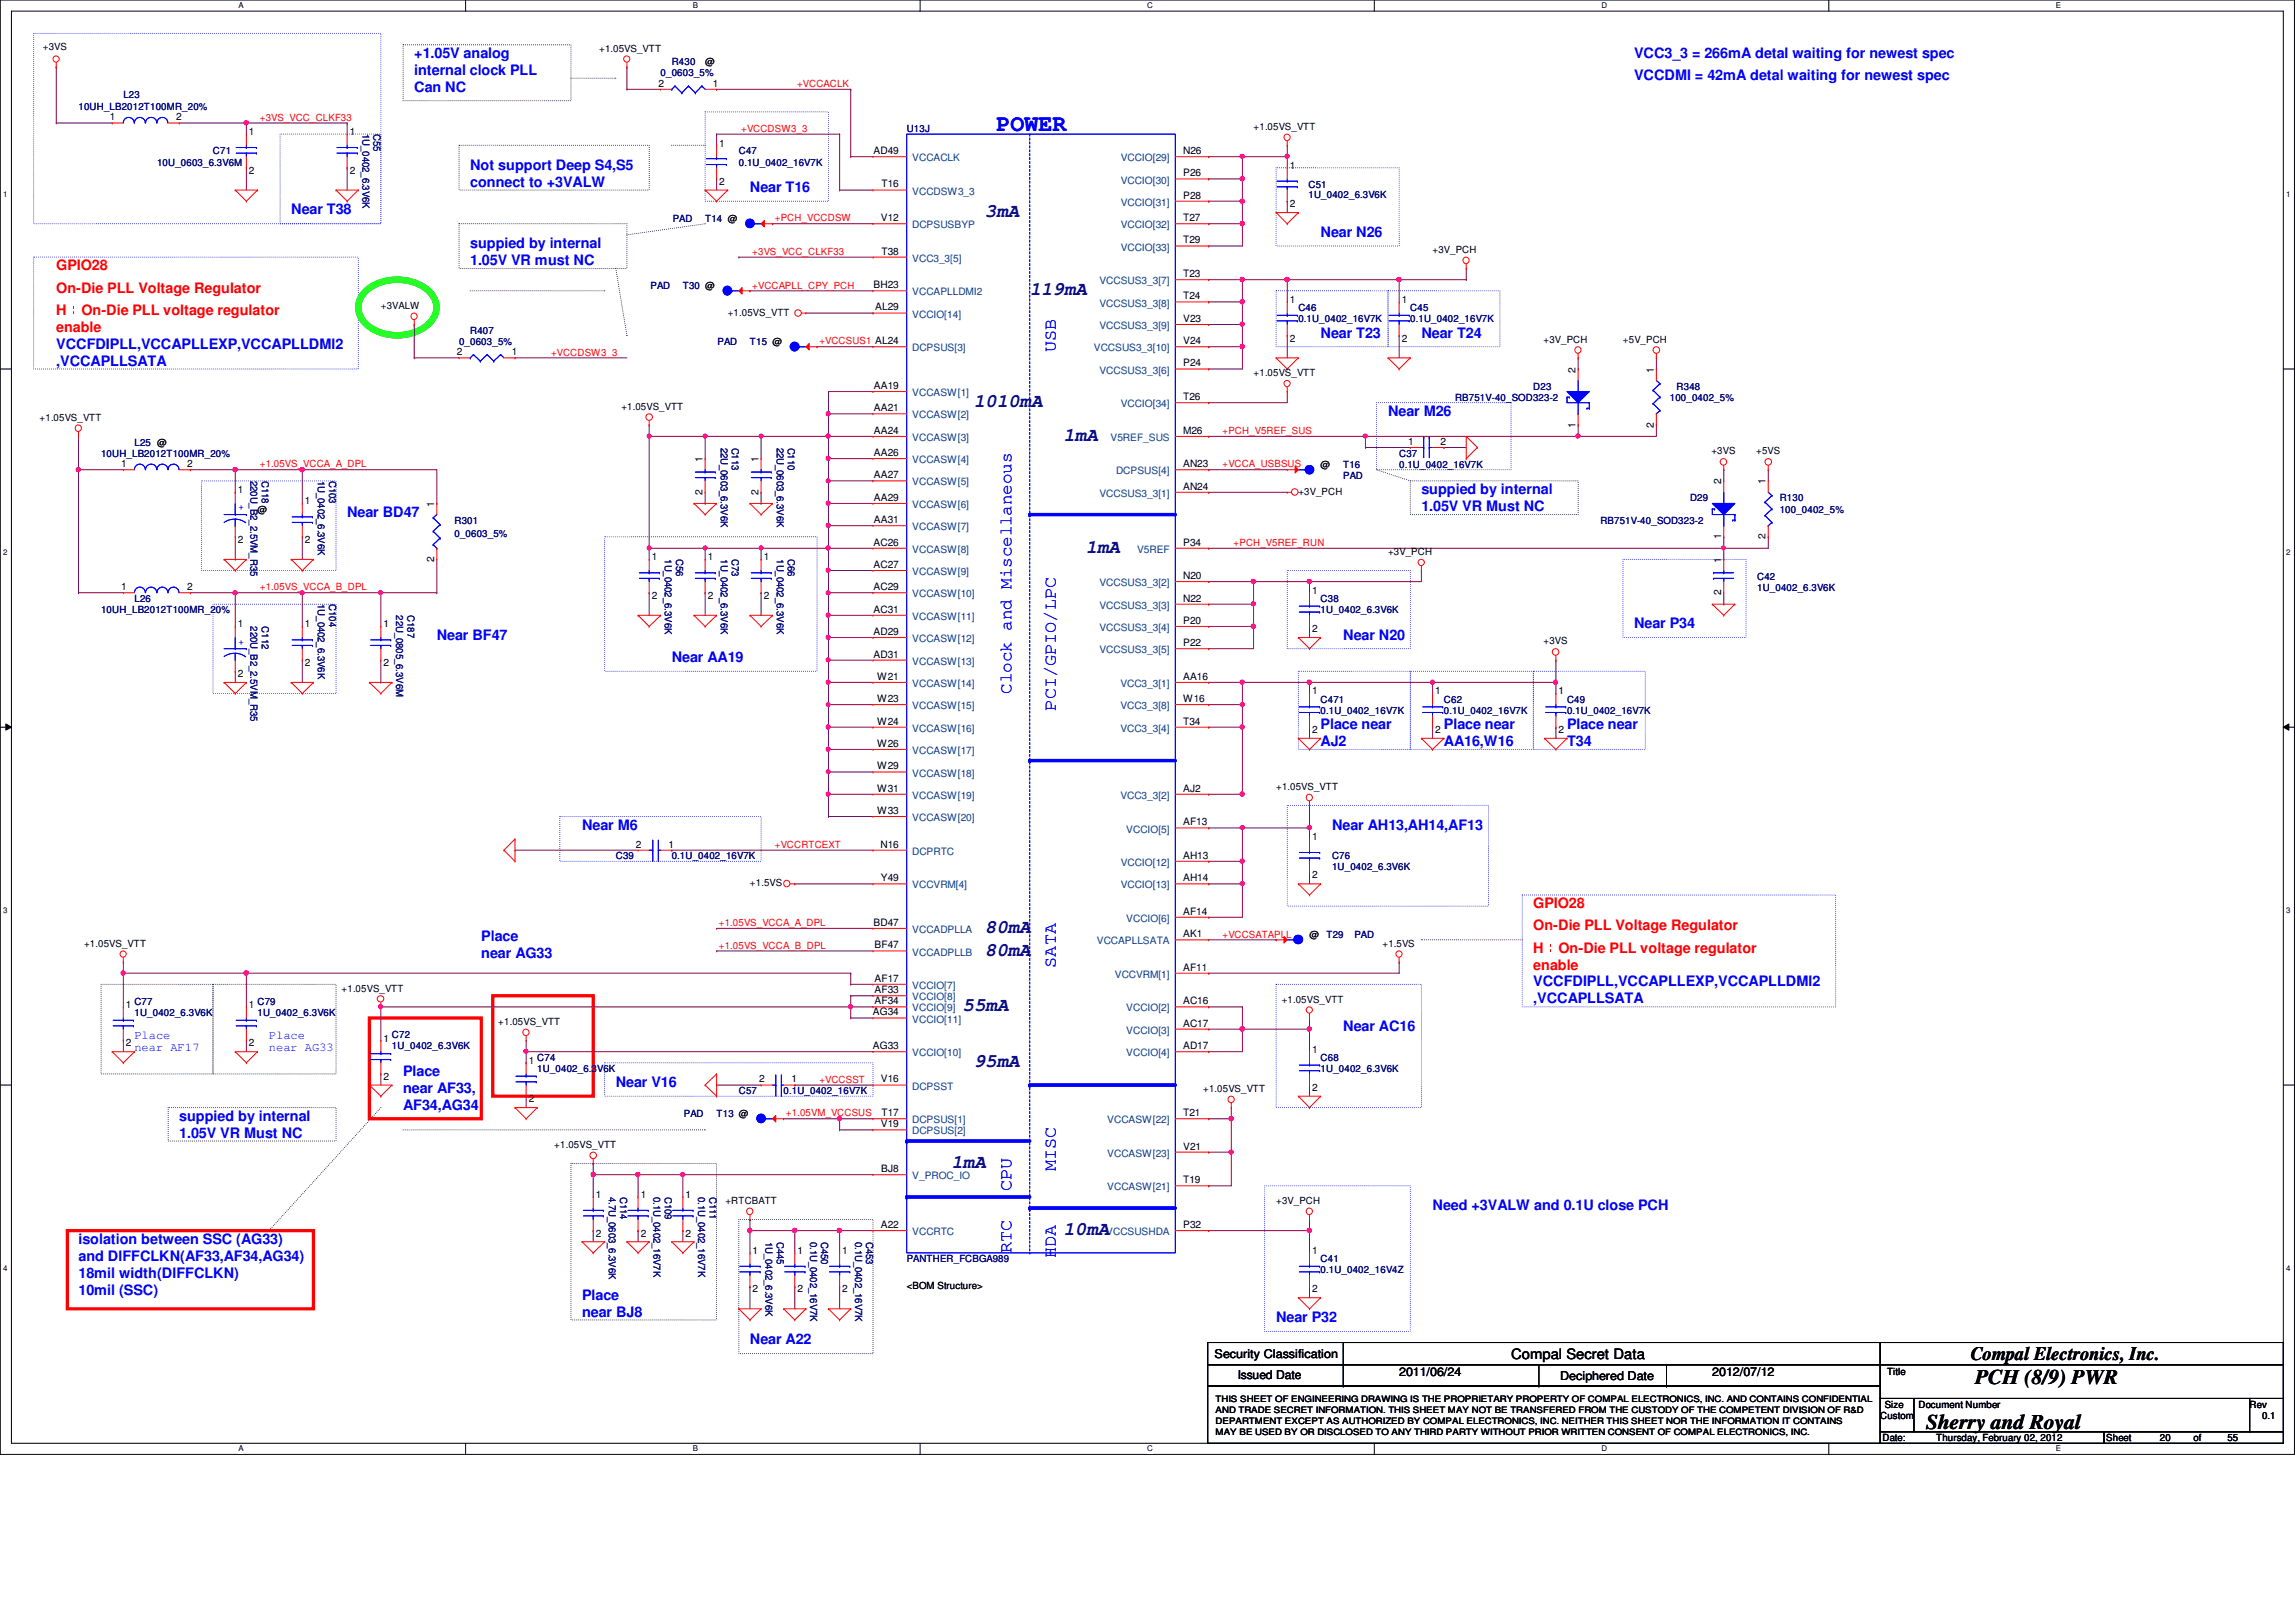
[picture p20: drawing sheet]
<svg xmlns="http://www.w3.org/2000/svg" width="297mm" height="210mm" viewBox="0 0 297 210" stroke-linecap="round" stroke-linejoin="round" font-family="sans-serif">
<defs><g id="words">
<text font-size="3" fill="#00f" x="128.9" y="17">POWER</text>
<g font-size="2.7">
<text x="255.5" y="179.1">PCH (8/9) PWR</text>
<text x="249.2" y="184.9">Sherry and Royal</text>
</g>
<g font-size="2.5" fill="#000080">
<text x="127.4" y="28.1">3mA</text>
<text x="133.2" y="38.2">119mA</text>
<text x="126" y="52.7">1010mA</text>
<text x="137.6" y="57">1mA</text>
<text x="140.5" y="71.5">1mA</text>
<text x="127.4" y="120.7">80mA</text>
<text x="127.4" y="123.7">80mA</text>
<text x="124.5" y="130.9">55mA</text>
<text x="126" y="138.1">95mA</text>
<text x="123.1" y="151.1">1mA</text>
<text x="137.6" y="159.9">10mA</text>
</g>
<text font-size="2.5" x="255" y="175.9">Compal Electronics, Inc.</text>
<g font-size="2.3" fill="#00f">
<text x="136.6" y="45.6" transform="rotate(-90 136.6 45.6)">USB</text>
<text x="130.8" y="89.7" transform="rotate(-90 130.8 89.7)">Clock and Miscellaneous</text>
<text x="136.6" y="91.9" transform="rotate(-90 136.6 91.9)">PCI/GPIO/LPC</text>
<text x="136.6" y="125.2" transform="rotate(-90 136.6 125.2)">SATA</text>
<text x="130.8" y="154.2" transform="rotate(-90 130.8 154.2)">CPU</text>
<text x="136.6" y="151.6" transform="rotate(-90 136.6 151.6)">MISC</text>
<text x="130.8" y="162.1" transform="rotate(-90 130.8 162.1)">RTC</text>
<text x="136.6" y="162.9" transform="rotate(-90 136.6 162.9)">HDA</text>
</g>
<g font-size="1.9" fill="#00f">
<text x="53.6" y="7.5">+1.05V analog</text>
<text x="53.6" y="9.7">internal clock PLL</text>
<text x="53.6" y="11.9">Can NC</text>
<text x="211.4" y="7.5">VCC3_3 = 266mA detal waiting for newest spec</text>
<text x="211.4" y="10.4">VCCDMI = 42mA detal waiting for newest spec</text>
<text x="60.8" y="22">Not support Deep S4,S5</text>
<text x="37.7" y="27.7">Near T38</text>
<text x="60.8" y="24.2">connect to +3VALW</text>
<text x="97" y="24.8">Near T16</text>
<text x="60.8" y="32.1">suppied by internal</text>
<text x="60.8" y="34.3">1.05V VR must NC</text>
<text x="170.9" y="30.6">Near N26</text>
<text x="7.3" y="45.1">VCCFDIPLL,VCCAPLLEXP,VCCAPLLDMI2</text>
<text x="7.3" y="47.3">,VCCAPLLSATA</text>
<text x="170.9" y="43.7">Near T23</text>
<text x="183.9" y="43.7">Near T24</text>
<text x="179.6" y="53.8">Near M26</text>
<text x="183.9" y="63.9">suppied by internal</text>
<text x="44.9" y="66.8">Near BD47</text>
<text x="183.9" y="66.1">1.05V VR Must NC</text>
<text x="56.5" y="82.8">Near BF47</text>
<text x="173.8" y="82.8">Near N20</text>
<text x="211.4" y="81.3">Near P34</text>
<text x="86.9" y="85.6">Near AA19</text>
<text x="170.9" y="94.4">Place near</text>
<text x="186.8" y="94.4">Place near</text>
<text x="202.7" y="94.4">Place near</text>
<text x="170.9" y="96.6">AJ2</text>
<text x="186.8" y="96.6">AA16,W16</text>
<text x="202.7" y="96.6">T34</text>
<text x="75.3" y="107.4">Near M6</text>
<text x="172.3" y="107.4">Near AH13,AH14,AF13</text>
<text x="62.3" y="121.8">Place</text>
<text x="62.3" y="124">near AG33</text>
<text x="198.4" y="127.6">VCCFDIPLL,VCCAPLLEXP,VCCAPLLDMI2</text>
<text x="198.4" y="129.8">,VCCAPLLSATA</text>
<text x="173.8" y="133.4">Near AC16</text>
<text x="52.2" y="139.2">Place</text>
<text x="52.2" y="141.4">near AF33,</text>
<text x="52.2" y="143.6">AF34,AG34</text>
<text x="79.7" y="140.7">Near V16</text>
<text x="23.2" y="145">suppied by internal</text>
<text x="23.2" y="147.2">1.05V VR Must NC</text>
<text x="10.2" y="161">isolation between SSC (AG33)</text>
<text x="185.3" y="156.6">Need +3VALW and 0.1U close PCH</text>
<text x="10.2" y="163.2">and DIFFCLKN(AF33,AF34,AG34)</text>
<text x="10.2" y="165.4">18mil width(DIFFCLKN)</text>
<text x="10.2" y="167.6">10mil (SSC)</text>
<text x="75.3" y="168.2">Place</text>
<text x="75.3" y="170.4">near BJ8</text>
<text x="97" y="174">Near A22</text>
<text x="165.1" y="171.1">Near P32</text>
</g>
<g font-size="1.9" fill="#f00">
<text x="7.3" y="35">GPIO28</text>
<text x="7.3" y="37.9">On-Die PLL Voltage Regulator</text>
<text x="7.3" y="40.8">H：On-Die PLL voltage regulator</text>
<text x="7.3" y="43">enable</text>
<text x="198.4" y="117.5">GPIO28</text>
<text x="198.4" y="120.4">On-Die PLL Voltage Regulator</text>
<text x="198.4" y="123.3">H：On-Die PLL voltage regulator</text>
<text x="198.4" y="125.5">enable</text>
</g>
<text font-size="1.9" x="195.5" y="175.9">Compal Secret Data</text>
<g font-size="1.6" fill="#00f">
<text x="17.4" y="134.4">Place</text>
<text x="17.4" y="136.1">near AF17</text>
<text x="34.8" y="134.4">Place</text>
<text x="34.8" y="136.1">near AG33</text>
</g>
<g font-size="1.6">
<text x="157.1" y="175.7">Security Classification</text>
<text x="160.1" y="178.5">Issued Date</text>
<text x="181" y="178.1">2011/06/24</text>
<text x="201.8" y="178.6">Deciphered Date</text>
<text x="221.5" y="178.1">2012/07/12</text>
</g>
<g font-size="1.3">
<text x="5.5" y="6.5">+3VS</text>
<text x="77.5" y="6.7">+1.05VS_VTT</text>
<text x="85.2" y="11.2">2</text>
<text x="91.2" y="8.4">@</text>
<text x="92.2" y="11.2">1</text>
<text x="14.2" y="15.6">1</text>
<text x="22.8" y="15.6">2</text>
<text x="32.2" y="17.5">1</text>
<text x="45.3" y="17.5">1</text>
<text x="162.2" y="16.8">+1.05VS_VTT</text>
<text x="32.2" y="22.5">2</text>
<text x="45.3" y="22.5">2</text>
<text x="93" y="19">1</text>
<text x="93" y="23.9">2</text>
<text x="113" y="19.9">AD49</text>
<text x="153.1" y="19.9">N26</text>
<text x="153.1" y="22.8">P26</text>
<text x="166.9" y="21.8">1</text>
<text x="114" y="28.6">V12</text>
<text x="114" y="24.3">T16</text>
<text x="153.1" y="25.7">P28</text>
<text x="153.1" y="28.6">T27</text>
<text x="166.9" y="26.8">2</text>
<text x="114" y="32.9">T38</text>
<text x="153.1" y="35.9">T23</text>
<text x="153.1" y="31.5">T29</text>
<text x="185.3" y="32.7">+3V_PCH</text>
<text x="49.3" y="40">+3VALW</text>
<text x="94.1" y="40.9">+1.05VS_VTT</text>
<text x="113" y="37.3">BH23</text>
<text x="113.2" y="40.2">AL29</text>
<text x="153.1" y="41.7">V23</text>
<text x="153.1" y="38.7">T24</text>
<text x="166.9" y="39.2">1</text>
<text x="181.4" y="39.2">1</text>
<text x="59.1" y="46">2</text>
<text x="66.2" y="46">1</text>
<text x="153.1" y="47.4">P24</text>
<text x="153.1" y="44.5">V24</text>
<text x="166.9" y="44.2">2</text>
<text x="181.4" y="44.2">2</text>
<text x="199.7" y="44.3">+3V_PCH</text>
<text x="210" y="44.3">+5V_PCH</text>
<text x="80.4" y="53">+1.05VS_VTT</text>
<text x="113.1" y="50.3">AA19</text>
<text x="113.1" y="53.2">AA21</text>
<text x="153.1" y="51.8">T26</text>
<text x="162.2" y="48.7">+1.05VS_VTT</text>
<text x="203.8" y="48.2" transform="rotate(-90 203.8 48.2)">2</text>
<text x="213.9" y="48.2" transform="rotate(-90 213.9 48.2)">1</text>
<text x="5.1" y="54.4">+1.05VS_VTT</text>
<text x="90.9" y="59.8" transform="rotate(-90 90.9 59.8)">1</text>
<text x="98.1" y="59.8" transform="rotate(-90 98.1 59.8)">1</text>
<text x="113.1" y="56.1">AA24</text>
<text x="113.1" y="59">AA26</text>
<text x="153.1" y="56.1">M26</text>
<text x="182.2" y="57.6">1</text>
<text x="186.3" y="57.6">2</text>
<text x="203.8" y="55.3" transform="rotate(-90 203.8 55.3)">1</text>
<text x="213.9" y="55.3" transform="rotate(-90 213.9 55.3)">2</text>
<text x="221.4" y="58.8">+3VS</text>
<text x="227.2" y="58.8">+5VS</text>
<text x="15.7" y="60.5">1</text>
<text x="24.2" y="60.5">2</text>
<text x="30.8" y="63.8">1</text>
<text x="39.5" y="65.3">1</text>
<text x="56.2" y="65.6" transform="rotate(-90 56.2 65.6)">1</text>
<text x="90.9" y="64" transform="rotate(-90 90.9 64)">2</text>
<text x="98.1" y="64" transform="rotate(-90 98.1 64)">2</text>
<text x="113.1" y="61.9">AA27</text>
<text x="113.1" y="64.8">AA29</text>
<text x="153.1" y="60.5">AN23</text>
<text x="153.1" y="63.4">AN24</text>
<text x="168" y="64">+3V_PCH</text>
<text x="170.9" y="60.5">@</text>
<text x="222.7" y="62.7" transform="rotate(-90 222.7 62.7)">2</text>
<text x="228.4" y="62.7" transform="rotate(-90 228.4 62.7)">1</text>
<text x="30.8" y="70.2">2</text>
<text x="33.3" y="66.3">@</text>
<text x="39.5" y="70.2">2</text>
<text x="113" y="70.6">AC26</text>
<text x="113.1" y="67.7">AA31</text>
<text x="153.1" y="70.6">P34</text>
<text x="179.6" y="71.8">+3V_PCH</text>
<text x="222.7" y="69.8" transform="rotate(-90 222.7 69.8)">1</text>
<text x="228.4" y="69.8" transform="rotate(-90 228.4 69.8)">2</text>
<text x="15.7" y="76.4">1</text>
<text x="24.2" y="76.4">2</text>
<text x="56.2" y="72.7" transform="rotate(-90 56.2 72.7)">2</text>
<text x="84.3" y="72.5">1</text>
<text x="84.3" y="77.5">2</text>
<text x="91.6" y="72.5">1</text>
<text x="91.6" y="77.5">2</text>
<text x="98.8" y="72.5">1</text>
<text x="98.8" y="77.5">2</text>
<text x="113" y="73.5">AC27</text>
<text x="113" y="76.4">AC29</text>
<text x="153.1" y="74.9">N20</text>
<text x="153.1" y="77.9">N22</text>
<text x="169.8" y="76.9">1</text>
<text x="222.7" y="77" transform="rotate(-90 222.7 77)">2</text>
<text x="222.7" y="72.8" transform="rotate(-90 222.7 72.8)">1</text>
<text x="30.8" y="81.2">1</text>
<text x="39.5" y="81.2">1</text>
<text x="49.6" y="81.2">1</text>
<text x="113" y="79.3">AC31</text>
<text x="113" y="82.2">AD29</text>
<text x="153.1" y="80.7">P20</text>
<text x="153.1" y="83.6">P22</text>
<text x="169.8" y="81.8">2</text>
<text x="199.7" y="83.4">+3VS</text>
<text x="30.8" y="87.6">2</text>
<text x="39.5" y="86.1">2</text>
<text x="49.6" y="86.1">2</text>
<text x="113" y="85.1">AD31</text>
<text x="113.5" y="88">W21</text>
<text x="153.1" y="88">AA16</text>
<text x="169.8" y="89.9">1</text>
<text x="185.7" y="89.9">1</text>
<text x="201.6" y="89.9">1</text>
<text x="113.5" y="90.8">W23</text>
<text x="113.5" y="93.8">W24</text>
<text x="153.1" y="93.8">T34</text>
<text x="153.1" y="90.8">W16</text>
<text x="169.8" y="94.9">2</text>
<text x="185.7" y="94.9">2</text>
<text x="201.6" y="94.9">2</text>
<text x="113.5" y="96.6">W26</text>
<text x="113.5" y="99.6">W29</text>
<text x="113.5" y="102.4">W31</text>
<text x="113.5" y="105.3">W33</text>
<text x="153.1" y="106.8">AF13</text>
<text x="153.1" y="102.4">AJ2</text>
<text x="165.1" y="102.2">+1.05VS_VTT</text>
<text x="82.3" y="109.7">2</text>
<text x="86.5" y="109.7">1</text>
<text x="113.9" y="109.7">N16</text>
<text x="153.1" y="111.1">AH13</text>
<text x="169.8" y="108.7">1</text>
<text x="169.8" y="113.7">2</text>
<text x="97" y="114.7">+1.5VS</text>
<text x="113" y="119.8">BD47</text>
<text x="114" y="114">Y49</text>
<text x="153.1" y="118.4">AF14</text>
<text x="153.1" y="114">AH14</text>
<text x="10.9" y="122.5">+1.05VS_VTT</text>
<text x="113.2" y="122.7">BF47</text>
<text x="153.1" y="125.6">AF11</text>
<text x="153.1" y="121.3">AK1</text>
<text x="169.4" y="121.3">@</text>
<text x="178.9" y="122.5">+1.5VS</text>
<text x="16.3" y="130.4">1</text>
<text x="32.2" y="130.4">1</text>
<text x="44.2" y="128.3">+1.05VS_VTT</text>
<text x="112.9" y="131.4">AG34</text>
<text x="113.2" y="128.5">AF33</text>
<text x="113.2" y="130">AF34</text>
<text x="113.2" y="127">AF17</text>
<text x="153.1" y="130">AC16</text>
<text x="165.8" y="129.8">+1.05VS_VTT</text>
<text x="16.3" y="135.4">2</text>
<text x="32.2" y="135.4">2</text>
<text x="49.6" y="134.8">1</text>
<text x="64.5" y="132.6">+1.05VS_VTT</text>
<text x="68.4" y="137.7">1</text>
<text x="112.9" y="135.8">AG33</text>
<text x="153.1" y="135.8">AD17</text>
<text x="153.1" y="132.8">AC17</text>
<text x="169.8" y="136.2">1</text>
<text x="49.6" y="139.7">2</text>
<text x="68.4" y="142.6">2</text>
<text x="98.2" y="140.1">2</text>
<text x="102.4" y="140.1">1</text>
<text x="114" y="140.1">V16</text>
<text x="155.7" y="141.3">+1.05VS_VTT</text>
<text x="169.8" y="141.2">2</text>
<text x="71.7" y="148.5">+1.05VS_VTT</text>
<text x="114" y="145.9">V19</text>
<text x="114" y="144.4">T17</text>
<text x="153.1" y="144.4">T21</text>
<text x="153.1" y="148.8">V21</text>
<text x="77.1" y="155">1</text>
<text x="82.9" y="155">1</text>
<text x="88.7" y="155">1</text>
<text x="93.8" y="155.8">+RTCBATT</text>
<text x="114" y="151.7">BJ8</text>
<text x="153.1" y="153.1">T19</text>
<text x="165.1" y="155.8">+3V_PCH</text>
<text x="77.1" y="160">2</text>
<text x="82.9" y="160">2</text>
<text x="88.7" y="160">2</text>
<text x="114" y="158.9">A22</text>
<text x="153.1" y="158.9">P32</text>
<text x="97.4" y="162.3">1</text>
<text x="97.4" y="167.3">2</text>
<text x="103.2" y="162.3">1</text>
<text x="103.2" y="167.3">2</text>
<text x="109" y="162.3">1</text>
<text x="109" y="167.3">2</text>
<text x="117.3" y="166.8">&lt;BOM Structure&gt;</text>
<text x="169.8" y="162.3">1</text>
<text x="169.8" y="167.3">2</text>
<text x="244.1" y="178">Title</text>
<text x="243.2" y="183.6">Custom</text>
<text x="243.8" y="182.2">Size</text>
<text x="248.2" y="182.2">Document Number</text>
<text x="291" y="182.2">Rev</text>
<text x="292.6" y="183.6">0.1</text>
<text x="243.5" y="186.5">Date:</text>
<text x="250.5" y="186.5">Thursday, February 02, 2012</text>
<text x="272.5" y="186.5">Sheet</text>
<text x="279.4" y="186.5">20</text>
<text x="283.8" y="186.5">of</text>
<text x="288.2" y="186.5">55</text>
</g>
<g font-size="1.3" fill="#000080">
<text x="85.5" y="9.9">0_0603_5%</text>
<text x="86.9" y="8.4">R430</text>
<text x="10.2" y="14.2">10UH_LB2012T100MR_20%</text>
<text x="16" y="12.7">L23</text>
<text x="46.9" y="17.4" transform="rotate(90 46.9 17.4)">1U_0402_6.3V6K</text>
<text x="48.3" y="17.4" transform="rotate(90 48.3 17.4)">C55</text>
<text x="117.3" y="17.1">U13J</text>
<text x="20.3" y="21.5">10U_0603_6.3V6M</text>
<text x="27.6" y="20">C71</text>
<text x="95.6" y="20">C47</text>
<text x="95.6" y="21.5">0.1U_0402_16V7K</text>
<text x="87" y="28.7">PAD</text>
<text x="91.2" y="28.7">T14 @</text>
<text x="169.3" y="24.3">C51</text>
<text x="169.3" y="25.7">1U_0402_6.3V6K</text>
<text x="84.2" y="37.4">PAD</text>
<text x="88.3" y="37.4">T30 @</text>
<text x="168" y="40.3">C46</text>
<text x="168" y="41.7">0.1U_0402_16V7K</text>
<text x="182.5" y="40.3">C45</text>
<text x="182.5" y="41.7">0.1U_0402_16V7K</text>
<text x="59.4" y="44.6">0_0603_5%</text>
<text x="60.8" y="43.2">R407</text>
<text x="92.8" y="44.6">PAD</text>
<text x="97" y="44.6">T15 @</text>
<text x="188.3" y="51.9">RB751V-40_SOD323-2</text>
<text x="198.4" y="50.4">D23</text>
<text x="216" y="51.9">100_0402_5%</text>
<text x="216.9" y="50.4">R348</text>
<text x="13.1" y="59.1">10UH_LB2012T100MR_20%</text>
<text x="17.4" y="57.7">L25 @</text>
<text x="93.3" y="57.9" transform="rotate(90 93.3 57.9)">22U_0603_6.3V6K</text>
<text x="94.7" y="57.9" transform="rotate(90 94.7 57.9)">C113</text>
<text x="100.5" y="57.9" transform="rotate(90 100.5 57.9)">22U_0603_6.3V6K</text>
<text x="101.9" y="57.9" transform="rotate(90 101.9 57.9)">C110</text>
<text x="181" y="59.1">C37</text>
<text x="32.4" y="62.2" transform="rotate(90 32.4 62.2)">220U_B2_2.5VM_R35</text>
<text x="33.9" y="62.2" transform="rotate(90 33.9 62.2)">C118</text>
<text x="41.1" y="62.2" transform="rotate(90 41.1 62.2)">1U_0402_6.3V6K</text>
<text x="42.6" y="62.2" transform="rotate(90 42.6 62.2)">C103</text>
<text x="173.8" y="60.5">T16</text>
<text x="173.8" y="62">PAD</text>
<text x="181" y="60.5">0.1U_0402_16V7K</text>
<text x="218.6" y="64.9">D29</text>
<text x="230.2" y="64.9">R130</text>
<text x="58.8" y="67.8">R301</text>
<text x="58.8" y="69.5">0_0603_5%</text>
<text x="207" y="67.8">RB751V-40_SOD323-2</text>
<text x="230.2" y="66.3">100_0402_5%</text>
<text x="17.4" y="77.9">L26</text>
<text x="86" y="72.4" transform="rotate(90 86 72.4)">1U_0402_6.3V6K</text>
<text x="87.5" y="72.4" transform="rotate(90 87.5 72.4)">C56</text>
<text x="93.3" y="72.4" transform="rotate(90 93.3 72.4)">1U_0402_6.3V6K</text>
<text x="94.7" y="72.4" transform="rotate(90 94.7 72.4)">C73</text>
<text x="100.5" y="72.4" transform="rotate(90 100.5 72.4)">1U_0402_6.3V6K</text>
<text x="101.9" y="72.4" transform="rotate(90 101.9 72.4)">C66</text>
<text x="170.9" y="77.9">C38</text>
<text x="227.3" y="75">C42</text>
<text x="227.3" y="76.5">1U_0402_6.3V6K</text>
<text x="13.1" y="79.4">10UH_LB2012T100MR_20%</text>
<text x="32.4" y="81.1" transform="rotate(90 32.4 81.1)">220U_B2_2.5VM_R35</text>
<text x="33.9" y="81.1" transform="rotate(90 33.9 81.1)">C112</text>
<text x="41.1" y="78.2" transform="rotate(90 41.1 78.2)">1U_0402_6.3V6K</text>
<text x="42.6" y="78.2" transform="rotate(90 42.6 78.2)">C104</text>
<text x="51.3" y="79.6" transform="rotate(90 51.3 79.6)">22U_0805_6.3V6M</text>
<text x="52.7" y="79.6" transform="rotate(90 52.7 79.6)">C187</text>
<text x="170.9" y="79.4">1U_0402_6.3V6K</text>
<text x="170.9" y="90.9">C471</text>
<text x="170.9" y="92.4">0.1U_0402_16V7K</text>
<text x="186.8" y="90.9">C62</text>
<text x="186.8" y="92.4">0.1U_0402_16V7K</text>
<text x="202.7" y="90.9">C49</text>
<text x="202.7" y="92.4">0.1U_0402_16V7K</text>
<text x="79.7" y="111.2">C39</text>
<text x="86.9" y="111.2">0.1U_0402_16V7K</text>
<text x="172.3" y="111.2">C76</text>
<text x="172.3" y="112.6">1U_0402_6.3V6K</text>
<text x="171.6" y="121.3">T29</text>
<text x="175.2" y="121.3">PAD</text>
<text x="17.4" y="130">C77</text>
<text x="17.4" y="131.5">1U_0402_6.3V6K</text>
<text x="33.3" y="130">C79</text>
<text x="33.3" y="131.5">1U_0402_6.3V6K</text>
<text x="50.7" y="134.4">C72</text>
<text x="50.7" y="135.8">1U_0402_6.3V6K</text>
<text x="69.5" y="137.3">C74</text>
<text x="170.9" y="137.3">C68</text>
<text x="69.5" y="138.7">1U_0402_6.3V6K</text>
<text x="95.6" y="141.6">C57</text>
<text x="101.4" y="141.6">0.1U_0402_16V7K</text>
<text x="170.9" y="138.7">1U_0402_6.3V6K</text>
<text x="88.5" y="144.5">PAD</text>
<text x="92.7" y="144.5">T13 @</text>
<text x="78.8" y="154.9" transform="rotate(90 78.8 154.9)">4.7U_0603_6.3V6K</text>
<text x="80.2" y="154.9" transform="rotate(90 80.2 154.9)">C114</text>
<text x="84.5" y="154.9" transform="rotate(90 84.5 154.9)">0.1U_0402_16V7K</text>
<text x="86" y="154.9" transform="rotate(90 86 154.9)">C109</text>
<text x="90.3" y="154.9" transform="rotate(90 90.3 154.9)">0.1U_0402_16V7K</text>
<text x="91.8" y="154.9" transform="rotate(90 91.8 154.9)">C111</text>
<text x="99" y="160.7" transform="rotate(90 99 160.7)">1U_0402_6.3V6K</text>
<text x="100.5" y="160.7" transform="rotate(90 100.5 160.7)">C445</text>
<text x="104.8" y="160.7" transform="rotate(90 104.8 160.7)">0.1U_0402_16V7K</text>
<text x="106.3" y="160.7" transform="rotate(90 106.3 160.7)">C450</text>
<text x="110.6" y="160.7" transform="rotate(90 110.6 160.7)">0.1U_0402_16V7K</text>
<text x="112.1" y="160.7" transform="rotate(90 112.1 160.7)">C453</text>
<text x="117.3" y="163.3">PANTHER_FCBGA989</text>
<text x="170.9" y="163.3">C41</text>
<text x="170.9" y="164.8">0.1U_0402_16V4Z</text>
</g>
<g font-size="1.3" fill="#f00">
<text x="103.1" y="11.3">+VCCACLK</text>
<text x="33.6" y="15.6">+3VS_VCC_CLKF33</text>
<text x="95.9" y="17.1">+VCCDSW3_3</text>
<text x="100.2" y="28.7">+PCH_VCCDSW</text>
<text x="97.3" y="33">+3VS_VCC_CLKF33</text>
<text x="97.3" y="37.3">+VCCAPLL_CPY_PCH</text>
<text x="71.3" y="46">+VCCDSW3_3</text>
<text x="106" y="44.6">+VCCSUS1 AL24</text>
<text x="158.2" y="56.2">+PCH_V5REF_SUS</text>
<text x="33.6" y="60.5">+1.05VS_VCCA_A_DPL</text>
<text x="158.2" y="60.5">+VCCA_USBSUS</text>
<text x="159.6" y="70.7">+PCH_V5REF_RUN</text>
<text x="33.6" y="76.4">+1.05VS_VCCA_B_DPL</text>
<text x="100.2" y="109.7">+VCCRTCEXT</text>
<text x="93" y="119.8">+1.05VS_VCCA_A_DPL</text>
<text x="93" y="122.8">+1.05VS_VCCA_B_DPL</text>
<text x="158.2" y="121.3">+VCCSATAPLL</text>
<text x="106" y="140.1">+VCCSST</text>
<text x="101.7" y="144.5">+1.05VM_VCCSUS</text>
</g>
<g font-size="1.3" fill="#004080">
<text x="118" y="20.9">VCCACLK</text>
<text x="145" y="20.9">VCCIO[29]</text>
<text x="145" y="23.7">VCCIO[30]</text>
<text x="118" y="29.5">DCPSUSBYP</text>
<text x="118" y="25.2">VCCDSW3_3</text>
<text x="145" y="26.6">VCCIO[31]</text>
<text x="145" y="29.5">VCCIO[32]</text>
<text x="118" y="33.9">VCC3_3[5]</text>
<text x="145" y="32.4">VCCIO[33]</text>
<text x="118" y="41.1">VCCIO[14]</text>
<text x="118" y="38.2">VCCAPLLDMI2</text>
<text x="142.2" y="39.7">VCCSUS3_3[8]</text>
<text x="142.2" y="36.8">VCCSUS3_3[7]</text>
<text x="118" y="45.5">DCPSUS[3]</text>
<text x="141.5" y="45.5">VCCSUS3_3[10]</text>
<text x="142.2" y="42.6">VCCSUS3_3[9]</text>
<text x="118" y="51.3">VCCASW[1]</text>
<text x="142.2" y="48.3">VCCSUS3_3[6]</text>
<text x="145" y="52.7">VCCIO[34]</text>
<text x="118" y="54.1">VCCASW[2]</text>
<text x="118" y="57.1">VCCASW[3]</text>
<text x="118" y="59.9">VCCASW[4]</text>
<text x="143.7" y="57.1">V5REF_SUS</text>
<text x="118" y="62.8">VCCASW[5]</text>
<text x="118" y="65.7">VCCASW[6]</text>
<text x="142.2" y="64.3">VCCSUS3_3[1]</text>
<text x="144.4" y="61.4">DCPSUS[4]</text>
<text x="118" y="68.6">VCCASW[7]</text>
<text x="118" y="71.5">VCCASW[8]</text>
<text x="147.1" y="71.5">V5REF</text>
<text x="118" y="74.4">VCCASW[9]</text>
<text x="118" y="77.3">VCCASW[10]</text>
<text x="142.2" y="75.9">VCCSUS3_3[2]</text>
<text x="118" y="80.2">VCCASW[11]</text>
<text x="118" y="83.1">VCCASW[12]</text>
<text x="142.2" y="78.8">VCCSUS3_3[3]</text>
<text x="142.2" y="81.7">VCCSUS3_3[4]</text>
<text x="118" y="86">VCCASW[13]</text>
<text x="118" y="88.9">VCCASW[14]</text>
<text x="142.2" y="84.5">VCCSUS3_3[5]</text>
<text x="144.9" y="88.9">VCC3_3[1]</text>
<text x="118" y="91.8">VCCASW[15]</text>
<text x="118" y="94.7">VCCASW[16]</text>
<text x="144.9" y="94.7">VCC3_3[4]</text>
<text x="144.9" y="91.8">VCC3_3[8]</text>
<text x="118" y="97.6">VCCASW[17]</text>
<text x="118" y="100.5">VCCASW[18]</text>
<text x="118" y="103.4">VCCASW[19]</text>
<text x="118" y="106.3">VCCASW[20]</text>
<text x="144.9" y="103.4">VCC3_3[2]</text>
<text x="145.7" y="107.7">VCCIO[5]</text>
<text x="118" y="110.6">DCPRTC</text>
<text x="145" y="112.1">VCCIO[12]</text>
<text x="118" y="115">VCCVRM[4]</text>
<text x="145" y="115">VCCIO[13]</text>
<text x="145.7" y="119.3">VCCIO[6]</text>
<text x="118" y="123.7">VCCADPLLB</text>
<text x="118" y="120.7">VCCADPLLA</text>
<text x="141.9" y="122.2">VCCAPLLSATA</text>
<text x="118" y="129.5">VCCIO[8]</text>
<text x="118" y="130.9">VCCIO[9]</text>
<text x="118" y="128">VCCIO[7]</text>
<text x="144.2" y="126.5">VCCVRM[1]</text>
<text x="145.7" y="130.9">VCCIO[2]</text>
<text x="118" y="136.7">VCCIO[10]</text>
<text x="118" y="132.3">VCCIO[11]</text>
<text x="145.7" y="136.7">VCCIO[4]</text>
<text x="145.7" y="133.8">VCCIO[3]</text>
<text x="118" y="141">DCPSST</text>
<text x="118" y="145.4">DCPSUS[1]</text>
<text x="118" y="146.8">DCPSUS[2]</text>
<text x="143.3" y="145.4">VCCASW[22]</text>
<text x="143.3" y="149.7">VCCASW[23]</text>
<text x="118" y="152.6">V_PROC_IO</text>
<text x="143.3" y="154.1">VCCASW[21]</text>
<text x="118" y="159.9">VCCRTC</text>
<text x="143.1" y="159.9">VCCSUSHDA</text>
</g>
<g font-size="1.3" fill="#00f">
<text x="30.9" y="66">+</text>
<text x="30.9" y="83.4">+</text>
</g>
<g font-size="1.1">
<text x="157.3" y="185.7">MAY BE USED BY OR DISCLOSED TO ANY THIRD PARTY WITHOUT PRIOR WRITTEN CONSENT OF COMPAL ELECTRONICS, INC.</text>
<text x="157.3" y="184.3">DEPARTMENT EXCEPT AS AUTHORIZED BY COMPAL ELECTRONICS, INC. NEITHER THIS SHEET NOR THE INFORMATION IT CONTAINS</text>
<text x="157.3" y="182.9">AND TRADE SECRET INFORMATION. THIS SHEET MAY NOT BE TRANSFERED FROM THE CUSTODY OF THE COMPETENT DIVISION OF R&amp;D</text>
<text x="157.3" y="181.5">THIS SHEET OF ENGINEERING DRAWING IS THE PROPRIETARY PROPERTY OF COMPAL ELECTRONICS, INC. AND CONTAINS CONFIDENTIAL</text>
</g>
<g font-size="1">
<text x="30.9" y="1.1">A</text>
<text x="89.6" y="1.1">B</text>
<text x="148.4" y="1.1">C</text>
<text x="207.2" y="1.1">D</text>
<text x="266" y="1.1">E</text>
<text x=".4" y="25.5">1</text>
<text x="295.8" y="25.5">1</text>
<text x=".4" y="71.8">2</text>
<text x="295.8" y="71.8">2</text>
<text x=".4" y="118.2">3</text>
<text x="295.8" y="118.2">3</text>
<text x=".4" y="164.5">4</text>
<text x="295.8" y="164.5">4</text>
<text x="30.9" y="187.8">A</text>
<text x="89.6" y="187.8">B</text>
<text x="148.4" y="187.8">C</text>
<text x="207.2" y="187.8">D</text>
<text x="266" y="187.8">E</text>
</g>
</g></defs>
<path d="M0 0h296.8v188.2h-296.8zM1.5 1.4h293.9v185.4h-293.9z" fill="none" stroke="#000" stroke-width=".13"/>
<g fill="#fff">
<path d="M30.9 .2h.6v1.1h-.6z"/>
<path d="M30.9 186.9h.6v1.2h-.6z"/>
</g>
<path d="M60.2 0v1.4M60.2 186.8v1.4" fill="none" stroke="#000" stroke-width=".13"/>
<g fill="#fff">
<path d="M89.6 .2h.7v1.1h-.7z"/>
<path d="M89.6 186.9h.7v1.2h-.7z"/>
</g>
<path d="M119 0v1.4M119 186.8v1.4" fill="none" stroke="#000" stroke-width=".13"/>
<g fill="#fff">
<path d="M148.4 .2h.7v1.1h-.7z"/>
<path d="M148.4 186.9h.7v1.2h-.7z"/>
</g>
<path d="M177.8 0v1.4M177.8 186.8v1.4" fill="none" stroke="#000" stroke-width=".13"/>
<g fill="#fff">
<path d="M207.2 .2h.7v1.1h-.7z"/>
<path d="M207.2 186.9h.7v1.2h-.7z"/>
</g>
<path d="M236.6 0v1.4M236.6 186.8v1.4" fill="none" stroke="#000" stroke-width=".13"/>
<g fill="#fff">
<path d="M266 .2h.7v1.1h-.7z"/>
<path d="M266 186.9h.7v1.2h-.7z"/>
<path d="M.4 24.6h.6v1.1h-.6z"/>
<path d="M295.8 24.6h.5v1.1h-.5z"/>
<path d="M.4 70.9h.6v1.2h-.6z"/>
<path d="M295.8 70.9h.5v1.2h-.5z"/>
</g>
<path d="M0 47.8h1.5M295.4 47.8h1.4" fill="none" stroke="#000" stroke-width=".13"/>
<g fill="#fff">
<path d="M.4 117.3h.6v1.1h-.6z"/>
<path d="M295.8 117.3h.5v1.1h-.5z"/>
</g>
<path d="M0 94.1h1.5M.8 93.7l.7 .4-.7 .4zM295.4 94.1l.7-.4v.8zM295.4 94.1h1.4" fill="none" stroke="#000" stroke-width=".13"/>
<path d="M.8 93.7l.7 .4-.7 .4zM295.4 94.1l.7-.4v.8z" fill="#000"/>
<g fill="#fff">
<path d="M.4 163.6h.6v1.1h-.6z"/>
<path d="M295.8 163.6h.5v1.1h-.5z"/>
</g>
<path d="M0 140.4h1.5M295.4 140.4h1.4" fill="none" stroke="#000" stroke-width=".13"/>
<g fill="none" stroke="#00f" stroke-width=".13" stroke-dasharray="0 .3">
<path d="M4.4 4.3h44.9v24.7h-44.9zM36.2 17.4h13.1v11.6h-13.1zM91.2 14.5h16v11.5h-16zM4.4 33.3h42v14.5h-42zM165.1 37.6h14.5v7.3h-14.5zM165.1 21.7h15.9v10.1h-15.9zM179.6 37.6h14.5v7.3h-14.5zM178.1 52.1h17.4v8.7h-17.4zM26.1 62.2h17.4v11.6h-17.4zM27.6 78.2h15.9v11.5h-15.9zM78.2 69.5h27.5v17.4h-27.5zM166.5 73.8h16v10.1h-16z"/>
<path d="M210 72.4h15.9v10.1h-15.9zM168 86.9h14.5v10.1h-14.5zM182.5 86.9h15.9v10.1h-15.9zM198.4 86.9h14.4v10.1h-14.4zM72.4 105.7h26.1v5.8h-26.1zM166.5 104.2h26.1v13.1h-26.1zM196.9 115.8h40.6v14.5h-40.6zM78.2 137.5h34.7v4.4h-34.7zM165.1 127.4h18.8v15.9h-18.8zM163.6 153.5h18.9v18.8h-18.9z"/>
</g>
<g fill="none" stroke="#000" stroke-width=".13" stroke-dasharray="0 .3">
<path d="M52.2 5.8h21.7v7.2h-21.7zM59.4 18.8h24.6v5.8h-24.6zM73.9 10.1h5.8M79.7 10.1h.1M86.9 18.8h4.3M91.2 18.8h.1M59.4 29h21.7v5.8h-21.7zM60.8 37.6h17.4M78.2 37.6h.1M79.7 34.8l1.4 8.6M81.1 30.4l10.1-1.4M91.2 29h.1"/>
<path d="M81.1 43.4h.1M178.1 60.8h.1M182.5 62.2h21.7v4.4h-21.7zM182.5 62.2l-4.4-1.4M13.1 127.4h14.5v11.6h-14.5zM27.6 127.4h15.9v11.6h-15.9zM183.9 121.6h.1M196.9 121.6h-13M21.8 143.3h21.7v4.4h-21.7zM34.8 159.3h.1M49.3 143.3l-14.5 16M52.2 146.2h39"/>
<path d="M73.9 150.6h18.8v20.2h-18.8zM91.2 146.2h.1M95.6 157.8h17.3v17.4h-17.3z"/>
</g>
<path d="M47.8 131.7h14.5v13.1h-14.5zM63.8 128.9h12.9v13h-12.9zM8.7 159.3h31.9v10.1h-31.9z" fill="none" stroke="#f00" stroke-width=".42"/>
<path d="M47.5 37.5a6.5 6.5 0 0 1 7.8 0 2.83 2.83 0 0 1 0 4.6 6.4 6.4 0 0 1-7.8 0 2.85 2.85 0 0 1 0-4.6z" fill="none" stroke="#0f0" stroke-width=".85"/>
<path d="M160.7 36.2h.1M160.7 36.2v2.9M166.5 36.2h14.5M181 36.2h.1M159.3 143.3h.1M159.3 143.3v1.5" fill="none" stroke="#800040" stroke-width=".13"/>
<circle cx="166.5" cy="36.2" r=".29" fill="#f0f"/>
<circle cx="166.5" cy="36.2" r=".29" fill="none" stroke="#f0f" stroke-width=".13"/>
<circle cx="181" cy="36.2" r=".29" fill="#f0f"/>
<circle cx="181" cy="36.2" r=".29" fill="none" stroke="#f0f" stroke-width=".13"/>
<path d="M156.4 159.3h.1M156.4 159.3h13" fill="none" stroke="#800040" stroke-width=".13"/>
<circle cx="169.4" cy="159.2" r=".29" fill="#f0f"/>
<circle cx="169.4" cy="159.2" r=".29" fill="none" stroke="#f0f" stroke-width=".13"/>
<path d="M160.7 20.3h.1M160.7 20.3h5.8" fill="none" stroke="#800040" stroke-width=".13"/>
<circle cx="160.7" cy="20.2" r=".27" fill="#f0f"/>
<circle cx="160.7" cy="20.2" r=".27" fill="none" stroke="#f0f" stroke-width=".13"/>
<path d="M160.7 39.1h.1M160.7 39.1v2.9" fill="none" stroke="#800040" stroke-width=".13"/>
<circle cx="160.7" cy="39" r=".29" fill="#f0f"/>
<circle cx="160.7" cy="39" r=".29" fill="none" stroke="#f0f" stroke-width=".13"/>
<path d="M160.7 42h.1M160.7 42v2.9" fill="none" stroke="#800040" stroke-width=".13"/>
<circle cx="160.7" cy="41.9" r=".27" fill="#f0f"/>
<circle cx="160.7" cy="41.9" r=".27" fill="none" stroke="#f0f" stroke-width=".13"/>
<path d="M156.4 29h.1M160.7 26h.1M160.7 26v3h-4.3" fill="none" stroke="#800040" stroke-width=".13"/>
<circle cx="160.7" cy="26" r=".27" fill="#f0f"/>
<circle cx="160.7" cy="26" r=".27" fill="none" stroke="#f0f" stroke-width=".13"/>
<path d="M156.4 26h.1M156.4 31.8h.1M156.4 23.2h.1M156.4 26h4.3M156.4 23.2h4.3M160.7 29h.1M160.7 29v2.8h-4.3M169.4 131.7h.1M169.4 131.7v1.5M169.4 140.4h.1M169.4 140.4v1.5" fill="none" stroke="#800040" stroke-width=".13"/>
<circle cx="160.7" cy="28.9" r=".29" fill="#f0f"/>
<circle cx="160.7" cy="28.9" r=".29" fill="none" stroke="#f0f" stroke-width=".13"/>
<path d="M156.4 20.3h.1M156.4 20.3h4.3M166.5 26h.1M166.5 20.3h.1M166.5 20.3v1.4M166.5 26v1.5" fill="none" stroke="#800040" stroke-width=".13"/>
<circle cx="166.5" cy="20.2" r=".27" fill="#f0f"/>
<circle cx="166.5" cy="20.2" r=".27" fill="none" stroke="#f0f" stroke-width=".13"/>
<path d="M176.7 56.5h.1M176.7 56.5h27.5" fill="none" stroke="#800040" stroke-width=".13"/>
<circle cx="204.1" cy="56.4" r=".27" fill="#f0f"/>
<circle cx="204.1" cy="56.4" r=".27" fill="none" stroke="#f0f" stroke-width=".13"/>
<circle cx="176.6" cy="56.4" r=".27" fill="#f0f"/>
<circle cx="176.6" cy="56.4" r=".27" fill="none" stroke="#f0f" stroke-width=".13"/>
<path d="M156.4 91.2h.1M156.4 91.2h4.3" fill="none" stroke="#800040" stroke-width=".13"/>
<circle cx="160.7" cy="91.2" r=".27" fill="#f0f"/>
<circle cx="160.7" cy="91.2" r=".27" fill="none" stroke="#f0f" stroke-width=".13"/>
<path d="M156.4 88.3h.1M156.4 88.3h4.3M160.7 88.3h.1M160.7 88.3v2.9" fill="none" stroke="#800040" stroke-width=".13"/>
<circle cx="160.7" cy="88.3" r=".29" fill="#f0f"/>
<circle cx="160.7" cy="88.3" r=".29" fill="none" stroke="#f0f" stroke-width=".13"/>
<path d="M156.4 42h.1M156.4 42h4.3M156.4 144.8h.1M156.4 144.8h2.9" fill="none" stroke="#800040" stroke-width=".13"/>
<circle cx="159.3" cy="144.8" r=".29" fill="#f0f"/>
<circle cx="159.3" cy="144.8" r=".29" fill="none" stroke="#f0f" stroke-width=".13"/>
<path d="M156.4 149.1h.1M156.4 149.1h2.9" fill="none" stroke="#800040" stroke-width=".13"/>
<circle cx="159.3" cy="149.1" r=".27" fill="#f0f"/>
<circle cx="159.3" cy="149.1" r=".27" fill="none" stroke="#f0f" stroke-width=".13"/>
<path d="M160.7 23.2h.1M160.7 23.2v2.8M156.4 153.5h.1M159.3 144.8h.1M159.3 149.1h.1M159.3 144.8v8.7h-2.9" fill="none" stroke="#800040" stroke-width=".13"/>
<circle cx="160.7" cy="26" r=".27" fill="#f0f"/>
<circle cx="160.7" cy="26" r=".27" fill="none" stroke="#f0f" stroke-width=".13"/>
<circle cx="160.7" cy="23.1" r=".29" fill="#f0f"/>
<circle cx="160.7" cy="23.1" r=".29" fill="none" stroke="#f0f" stroke-width=".13"/>
<path d="M160.7 20.3h.1M160.7 20.3v2.9M156.4 44.9h.1M156.4 44.9h4.3M156.4 75.3h.1M156.4 75.3h5.8M162.2 75.3h.1M162.2 75.3v2.9" fill="none" stroke="#800040" stroke-width=".13"/>
<circle cx="160.7" cy="44.8" r=".29" fill="#f0f"/>
<circle cx="160.7" cy="44.8" r=".29" fill="none" stroke="#f0f" stroke-width=".13"/>
<path d="M162.2 78.2h.1M162.2 78.2v2.9" fill="none" stroke="#800040" stroke-width=".13"/>
<circle cx="162.2" cy="78.1" r=".27" fill="#f0f"/>
<circle cx="162.2" cy="78.1" r=".27" fill="none" stroke="#f0f" stroke-width=".13"/>
<path d="M156.4 81.1h.1M156.4 83.9h.1M156.4 81.1h5.8M162.2 81.1h.1M162.2 81.1v2.8h-5.8" fill="none" stroke="#800040" stroke-width=".13"/>
<circle cx="162.1" cy="81" r=".29" fill="#f0f"/>
<circle cx="162.1" cy="81" r=".29" fill="none" stroke="#f0f" stroke-width=".13"/>
<path d="M156.4 39.1h.1M156.4 36.2h.1M156.4 39.1h4.3M156.4 36.2h4.3M156.4 78.2h.1M156.4 78.2h5.8M169.4 88.3h.1M169.4 88.3h15.9M169.4 159.3h.1M169.4 159.3v2.8M169.4 166.5h.1M169.4 166.5v1.4" fill="none" stroke="#800040" stroke-width=".13"/>
<circle cx="169.4" cy="88.3" r=".29" fill="#f0f"/>
<circle cx="169.4" cy="88.3" r=".29" fill="none" stroke="#f0f" stroke-width=".13"/>
<path d="M166.5 36.2h.1M166.5 36.2v2.9M166.5 43.4h.1M166.5 43.4v2.9M156.4 60.8h.1M156.4 60.8h10.1" fill="none" stroke="#800040" stroke-width=".13"/>
<circle cx="166.5" cy="36.2" r=".29" fill="#f0f"/>
<circle cx="166.5" cy="36.2" r=".29" fill="none" stroke="#f0f" stroke-width=".13"/>
<path d="M160.7 111.5h.1M160.7 111.5v2.9" fill="none" stroke="#800040" stroke-width=".13"/>
<circle cx="160.7" cy="111.4" r=".29" fill="#f0f"/>
<circle cx="160.7" cy="111.4" r=".29" fill="none" stroke="#f0f" stroke-width=".13"/>
<path d="M156.4 114.4h.1M156.4 114.4h4.3" fill="none" stroke="#800040" stroke-width=".13"/>
<circle cx="160.7" cy="114.3" r=".27" fill="#f0f"/>
<circle cx="160.7" cy="114.3" r=".27" fill="none" stroke="#f0f" stroke-width=".13"/>
<path d="M156.4 111.5h.1M156.4 107.1h.1M156.4 111.5h4.3M156.4 107.1h4.3M156.4 133.2h.1M156.4 133.2h4.3" fill="none" stroke="#800040" stroke-width=".13"/>
<circle cx="160.7" cy="107.1" r=".27" fill="#f0f"/>
<circle cx="160.7" cy="107.1" r=".27" fill="none" stroke="#f0f" stroke-width=".13"/>
<path d="M156.4 136.1h.1M160.7 133.2h.1M160.7 133.2v2.9h-4.3" fill="none" stroke="#800040" stroke-width=".13"/>
<circle cx="160.7" cy="133.2" r=".29" fill="#f0f"/>
<circle cx="160.7" cy="133.2" r=".29" fill="none" stroke="#f0f" stroke-width=".13"/>
<g fill="none" stroke="#800040" stroke-width=".13">
<path d="M92.7 17.4h.1M92.7 17.4v1.4M44.9 21.7h.1M44.9 21.7v2.9M91.2 76.7h.1M91.2 76.7v2.9M107.2 68h.1M107.2 68h5.7M185.3 88.3h.1M185.3 88.3v1.4M156.4 118.7h.1M160.7 114.4h.1"/>
<path d="M160.7 107.1h.1M160.7 114.4v4.3h-4.3M160.7 107.1v4.4M156.4 125.9h.1M156.4 125.9h24.6"/>
</g>
<circle cx="107.1" cy="68" r=".27" fill="#f0f"/>
<circle cx="107.1" cy="68" r=".27" fill="none" stroke="#f0f" stroke-width=".13"/>
<path d="M107.2 71h.1M107.2 71v2.8M107.2 105.7h.1M107.2 102.8h.1M107.2 105.7h5.7M107.2 102.8h5.7" fill="none" stroke="#800040" stroke-width=".13"/>
<circle cx="107.1" cy="102.8" r=".27" fill="#f0f"/>
<circle cx="107.1" cy="102.8" r=".27" fill="none" stroke="#f0f" stroke-width=".13"/>
<path d="M107.2 53.6h.1M107.2 53.6h5.7" fill="none" stroke="#800040" stroke-width=".13"/>
<circle cx="107.1" cy="53.5" r=".27" fill="#f0f"/>
<circle cx="107.1" cy="53.5" r=".27" fill="none" stroke="#f0f" stroke-width=".13"/>
<path d="M107.2 59.4h.1M107.2 59.4h5.7" fill="none" stroke="#800040" stroke-width=".13"/>
<circle cx="107.1" cy="59.3" r=".27" fill="#f0f"/>
<circle cx="107.1" cy="59.3" r=".27" fill="none" stroke="#f0f" stroke-width=".13"/>
<path d="M107.2 56.5h.1M107.2 50.7h.1M107.2 56.5v2.9M107.2 50.7h5.7M107.2 65.2h.1M107.2 65.2h5.7" fill="none" stroke="#800040" stroke-width=".13"/>
<circle cx="107.1" cy="65.1" r=".27" fill="#f0f"/>
<circle cx="107.1" cy="65.1" r=".27" fill="none" stroke="#f0f" stroke-width=".13"/>
<path d="M107.2 62.2h.1M107.2 62.2h5.7" fill="none" stroke="#800040" stroke-width=".13"/>
<circle cx="107.1" cy="62.2" r=".26" fill="#f0f"/>
<circle cx="107.1" cy="62.2" r=".26" fill="none" stroke="#f0f" stroke-width=".13"/>
<path d="M107.2 56.5h.1M107.2 56.5h5.7" fill="none" stroke="#800040" stroke-width=".13"/>
<circle cx="107.1" cy="56.4" r=".26" fill="#f0f"/>
<circle cx="107.1" cy="56.4" r=".26" fill="none" stroke="#f0f" stroke-width=".13"/>
<path d="M107.2 71h.1M107.2 71h5.7" fill="none" stroke="#800040" stroke-width=".13"/>
<circle cx="107.1" cy="70.9" r=".26" fill="#f0f"/>
<circle cx="107.1" cy="70.9" r=".26" fill="none" stroke="#f0f" stroke-width=".13"/>
<path d="M107.2 76.7h.1M107.2 76.7h5.7M107.2 102.8h.1M107.2 102.8v2.9" fill="none" stroke="#800040" stroke-width=".13"/>
<circle cx="107.1" cy="76.7" r=".26" fill="#f0f"/>
<circle cx="107.1" cy="76.7" r=".26" fill="none" stroke="#f0f" stroke-width=".13"/>
<path d="M107.2 73.8h.1M107.2 73.8h5.7M107.2 99.9h.1M107.2 99.9v2.9" fill="none" stroke="#800040" stroke-width=".13"/>
<circle cx="107.1" cy="73.8" r=".27" fill="#f0f"/>
<circle cx="107.1" cy="73.8" r=".27" fill="none" stroke="#f0f" stroke-width=".13"/>
<path d="M107.2 59.4h.1M107.2 53.6h.1M107.2 50.7h.1M107.2 50.7v5.8M107.2 59.4v11.6M91.2 71h7.3M98.5 71h.1M107.2 73.8h.1M107.2 62.2h.1M107.2 68h.1M107.2 65.2h.1M107.2 73.8v2.9" fill="none" stroke="#800040" stroke-width=".13"/>
<circle cx="91.2" cy="70.9" r=".26" fill="#f0f"/>
<circle cx="91.2" cy="70.9" r=".26" fill="none" stroke="#f0f" stroke-width=".13"/>
<path d="M98.5 71h.1M98.5 71v1.4" fill="none" stroke="#800040" stroke-width=".13"/>
<circle cx="98.5" cy="70.9" r=".26" fill="#f0f"/>
<circle cx="98.5" cy="70.9" r=".26" fill="none" stroke="#f0f" stroke-width=".13"/>
<path d="M98.5 56.5h.1M98.5 56.5h8.7M98.5 76.7h.1M98.5 76.7v2.9" fill="none" stroke="#800040" stroke-width=".13"/>
<circle cx="107.1" cy="56.4" r=".26" fill="#f0f"/>
<circle cx="107.1" cy="56.4" r=".26" fill="none" stroke="#f0f" stroke-width=".13"/>
<circle cx="98.5" cy="56.4" r=".26" fill="#f0f"/>
<circle cx="98.5" cy="56.4" r=".26" fill="none" stroke="#f0f" stroke-width=".13"/>
<path d="M84 71h.1M84 71v1.4M84 71h7.2" fill="none" stroke="#800040" stroke-width=".13"/>
<circle cx="84" cy="70.9" r=".26" fill="#f0f"/>
<circle cx="84" cy="70.9" r=".26" fill="none" stroke="#f0f" stroke-width=".13"/>
<path d="M91.2 71h.1M91.2 71v1.4M107.2 94.1h.1M107.2 94.1h5.7" fill="none" stroke="#800040" stroke-width=".13"/>
<circle cx="107.1" cy="94.1" r=".27" fill="#f0f"/>
<circle cx="107.1" cy="94.1" r=".27" fill="none" stroke="#f0f" stroke-width=".13"/>
<path d="M107.2 97h.1M107.2 91.2h.1M107.2 94.1h.1M107.2 91.2v8.7M107.2 97h5.7" fill="none" stroke="#800040" stroke-width=".13"/>
<circle cx="107.1" cy="97" r=".27" fill="#f0f"/>
<circle cx="107.1" cy="97" r=".27" fill="none" stroke="#f0f" stroke-width=".13"/>
<path d="M107.2 99.9h.1M107.2 99.9h5.7" fill="none" stroke="#800040" stroke-width=".13"/>
<circle cx="107.1" cy="99.9" r=".26" fill="#f0f"/>
<circle cx="107.1" cy="99.9" r=".26" fill="none" stroke="#f0f" stroke-width=".13"/>
<path d="M31.9 15.9h.1M31.9 15.9h13M108.6 24.6h.1M108.6 24.6h4.3" fill="none" stroke="#800040" stroke-width=".13"/>
<circle cx="31.8" cy="15.9" r=".29" fill="#f0f"/>
<circle cx="31.8" cy="15.9" r=".29" fill="none" stroke="#f0f" stroke-width=".13"/>
<g fill="none" stroke="#800040" stroke-width=".13">
<path d="M7.3 15.9h.1M7.3 15.9h7.2M44.9 15.9h.1M44.9 15.9v1.5M92.7 17.4h.1M92.7 17.4h15.9M84 56.5h.1M84 56.5v14.5M107.2 88.3h.1M107.2 85.4h.1M107.2 82.5h.1M107.2 82.5v8.7"/>
<path d="M107.2 88.3h5.7"/>
</g>
<circle cx="107.1" cy="88.3" r=".27" fill="#f0f"/>
<circle cx="107.1" cy="88.3" r=".27" fill="none" stroke="#f0f" stroke-width=".13"/>
<path d="M107.2 91.2h.1M107.2 91.2h5.7" fill="none" stroke="#800040" stroke-width=".13"/>
<circle cx="107.1" cy="91.2" r=".26" fill="#f0f"/>
<circle cx="107.1" cy="91.2" r=".26" fill="none" stroke="#f0f" stroke-width=".13"/>
<path d="M107.2 85.4h.1M107.2 85.4h5.7" fill="none" stroke="#800040" stroke-width=".13"/>
<circle cx="107.1" cy="85.4" r=".26" fill="#f0f"/>
<circle cx="107.1" cy="85.4" r=".26" fill="none" stroke="#f0f" stroke-width=".13"/>
<g fill="none" stroke="#800040" stroke-width=".13">
<path d="M23.2 15.9h.1M23.2 15.9h8.7M31.9 15.9h.1M31.9 15.9v1.5M108.6 17.4h.1M108.6 17.4v7.2M110.1 11.6h.1M110.1 11.6v8.7M95.6 33.3h.1M95.6 33.3h17.3M104.3 40.5h8.6M105.7 44.9h.1"/>
<path d="M105.7 44.9h7.2M112.9 40.5h.1M107.2 79.6h.1M107.2 76.7h.1M107.2 76.7v5.8M107.2 79.6h5.7"/>
</g>
<circle cx="107.1" cy="79.6" r=".27" fill="#f0f"/>
<circle cx="107.1" cy="79.6" r=".27" fill="none" stroke="#f0f" stroke-width=".13"/>
<path d="M107.2 82.5h.1M107.2 82.5h5.7" fill="none" stroke="#800040" stroke-width=".13"/>
<circle cx="107.1" cy="82.5" r=".27" fill="#f0f"/>
<circle cx="107.1" cy="82.5" r=".27" fill="none" stroke="#f0f" stroke-width=".13"/>
<g fill="none" stroke="#800040" stroke-width=".13">
<path d="M7.3 8.7h.1M7.3 8.7v7.2M92.7 11.6h.1M92.7 11.6h17.4M31.9 21.7h.1M31.9 21.7v2.9M84 76.7h.1M84 76.7v2.9M86.9 110h.1M86.9 110h26M76.7 159.3h.1M76.7 152h.1"/>
<path d="M76.7 152v2.9M76.7 159.3v1.4M82.5 152h.1M82.5 152v2.9M102.8 140.4h.1M102.8 140.4h10.1M102.8 166.5h.1M102.8 166.5v2.9"/>
</g>
<circle cx="76.7" cy="152" r=".27" fill="#f0f"/>
<circle cx="76.7" cy="152" r=".27" fill="none" stroke="#f0f" stroke-width=".13"/>
<path d="M108.6 159.3h.1M108.6 159.3h4.3M108.6 166.5h.1M108.6 166.5v2.9" fill="none" stroke="#800040" stroke-width=".13"/>
<circle cx="108.6" cy="159.2" r=".29" fill="#f0f"/>
<circle cx="108.6" cy="159.2" r=".29" fill="none" stroke="#f0f" stroke-width=".13"/>
<path d="M102.8 114.4h.1M102.8 114.4h10.1M102.8 159.3h.1M102.8 159.3v2.8M108.6 159.3h.1M108.6 146.2h.1M108.6 144.8h.1M108.6 159.3v2.8M108.6 146.2h4.3M108.6 144.8h4.3" fill="none" stroke="#800040" stroke-width=".13"/>
<circle cx="108.6" cy="144.8" r=".29" fill="#f0f"/>
<circle cx="108.6" cy="144.8" r=".29" fill="none" stroke="#f0f" stroke-width=".13"/>
<path d="M82.5 152h.1M82.5 152h5.8M88.3 152h.1M88.3 152v2.9M97 159.3h.1M97 159.3v2.8M108.6 144.8h.1M108.6 144.8v1.4" fill="none" stroke="#800040" stroke-width=".13"/>
<circle cx="82.5" cy="152" r=".29" fill="#f0f"/>
<circle cx="82.5" cy="152" r=".29" fill="none" stroke="#f0f" stroke-width=".13"/>
<path d="M110.1 130.3h.1M110.1 130.3v1.4" fill="none" stroke="#800040" stroke-width=".13"/>
<circle cx="110" cy="130.3" r=".29" fill="#f0f"/>
<circle cx="110" cy="130.3" r=".29" fill="none" stroke="#f0f" stroke-width=".13"/>
<g fill="none" stroke="#800040" stroke-width=".13">
<path d="M92.7 23.2h.1M92.7 23.2v1.4M97 37.6h.1M97 37.6h15.9M156.4 52.1h.1M156.4 52.1h10.1M92.7 120.1h.1M92.7 123.1h.1M92.7 120.1h20.2M92.7 123.1h20.2M110.1 128.9h.1M110.1 131.7h.1"/>
<path d="M110.1 130.3h.1M110.1 128.9h2.8M110.1 131.7h2.8M110.1 130.3h2.8M110.1 128.9v1.4M156.4 121.6h8.7M165.1 121.6h.1M102.8 159.3h.1M102.8 159.3h5.8"/>
</g>
<circle cx="108.6" cy="159.2" r=".29" fill="#f0f"/>
<circle cx="108.6" cy="159.2" r=".29" fill="none" stroke="#f0f" stroke-width=".13"/>
<circle cx="102.8" cy="159.2" r=".29" fill="#f0f"/>
<circle cx="102.8" cy="159.2" r=".29" fill="none" stroke="#f0f" stroke-width=".13"/>
<path d="M97 159.3h.1M97 159.3h5.8M97 166.5h.1M97 166.5v2.9" fill="none" stroke="#800040" stroke-width=".13"/>
<circle cx="102.8" cy="159.2" r=".29" fill="#f0f"/>
<circle cx="102.8" cy="159.2" r=".29" fill="none" stroke="#f0f" stroke-width=".13"/>
<circle cx="97" cy="159.2" r=".29" fill="#f0f"/>
<circle cx="97" cy="159.2" r=".29" fill="none" stroke="#f0f" stroke-width=".13"/>
<g fill="none" stroke="#800040" stroke-width=".13">
<path d="M166.5 50.7h.1M166.5 50.7v1.4M169.4 75.3h.1M183.9 73.8h.1M183.9 73.8v1.5h-14.5M185.3 94.1h.1M185.3 94.1v1.4M82.5 159.3h.1M82.5 159.3v1.4M97 157.8h.1M97 157.8v1.5M169.4 157.8h.1"/>
<path d="M169.4 157.8v1.5"/>
</g>
<circle cx="169.4" cy="75.2" r=".29" fill="#f0f"/>
<circle cx="169.4" cy="75.2" r=".29" fill="none" stroke="#f0f" stroke-width=".13"/>
<path d="M162.2 75.3h.1M162.2 75.3h7.2" fill="none" stroke="#800040" stroke-width=".13"/>
<circle cx="162.1" cy="75.2" r=".29" fill="#f0f"/>
<circle cx="162.1" cy="75.2" r=".29" fill="none" stroke="#f0f" stroke-width=".13"/>
<path d="M166.5 18.8h.1M166.5 18.8v1.5M189.7 34.8h.1M189.7 34.8v1.4M169.4 75.3h.1M169.4 75.3v1.4M156.4 94.1h.1M156.4 94.1h4.3M160.7 94.1h.1M160.7 94.1v8.7" fill="none" stroke="#800040" stroke-width=".13"/>
<circle cx="160.7" cy="102.8" r=".29" fill="#f0f"/>
<circle cx="160.7" cy="102.8" r=".29" fill="none" stroke="#f0f" stroke-width=".13"/>
<circle cx="160.7" cy="94.1" r=".29" fill="#f0f"/>
<circle cx="160.7" cy="94.1" r=".29" fill="none" stroke="#f0f" stroke-width=".13"/>
<path d="M185.3 88.3h.1M185.3 88.3h16M201.3 88.3h.1M201.3 94.1h.1M201.3 88.3v1.4M201.3 94.1v1.4" fill="none" stroke="#800040" stroke-width=".13"/>
<circle cx="201.2" cy="88.3" r=".27" fill="#f0f"/>
<circle cx="201.2" cy="88.3" r=".27" fill="none" stroke="#f0f" stroke-width=".13"/>
<circle cx="185.3" cy="88.3" r=".27" fill="#f0f"/>
<circle cx="185.3" cy="88.3" r=".27" fill="none" stroke="#f0f" stroke-width=".13"/>
<g fill="none" stroke="#800040" stroke-width=".13">
<path d="M160.7 88.3h8.7M169.4 94.1h.1M169.4 88.3h.1M169.4 88.3v1.4M169.4 94.1v1.4M201.3 85.4h.1M201.3 85.4v2.9M156.4 102.8h.1M156.4 102.8h4.3M160.7 107.1h8.7M169.4 112.9h.1M169.4 107.1h.1"/>
<path d="M169.4 112.9v1.5"/>
</g>
<circle cx="169.4" cy="107.1" r=".27" fill="#f0f"/>
<circle cx="169.4" cy="107.1" r=".27" fill="none" stroke="#f0f" stroke-width=".13"/>
<path d="M169.4 107.1h.1M169.4 107.1v1.5M160.7 133.2h8.7M169.4 133.2h.1" fill="none" stroke="#800040" stroke-width=".13"/>
<circle cx="160.7" cy="133.2" r=".29" fill="#f0f"/>
<circle cx="160.7" cy="133.2" r=".29" fill="none" stroke="#f0f" stroke-width=".13"/>
<circle cx="169.4" cy="133.2" r=".29" fill="#f0f"/>
<circle cx="169.4" cy="133.2" r=".29" fill="none" stroke="#f0f" stroke-width=".13"/>
<path d="M99.9 29h.1M99.9 29h13M110.1 20.3h.1M110.1 20.3h2.8M84 55h.1M84 55v1.5M76.7 152h.1M76.7 152h5.8" fill="none" stroke="#800040" stroke-width=".13"/>
<circle cx="76.7" cy="152" r=".27" fill="#f0f"/>
<circle cx="76.7" cy="152" r=".27" fill="none" stroke="#f0f" stroke-width=".13"/>
<path d="M156.4 63.7h.1M156.4 63.7h10.1M88.3 152h.1M88.3 152h24.6" fill="none" stroke="#800040" stroke-width=".13"/>
<circle cx="88.3" cy="152" r=".29" fill="#f0f"/>
<circle cx="88.3" cy="152" r=".29" fill="none" stroke="#f0f" stroke-width=".13"/>
<g fill="none" stroke="#800040" stroke-width=".13">
<path d="M160.7 36.2h.1M160.7 36.2h5.8M156.4 47.8h.1M160.7 44.9h.1M160.7 44.9v2.9h-4.3M156.4 130.3h.1M156.4 130.3h4.3M160.7 130.3h.1M160.7 130.3v2.9M169.4 133.2h.1M169.4 133.2v2.9M76.7 150.6h.1"/>
<path d="M76.7 150.6v1.4M92.7 140.4h.1M92.7 140.4h5.8M101.4 144.8h.1M101.4 144.8h7.2"/>
</g>
<circle cx="160.7" cy="36.2" r=".29" fill="#f0f"/>
<circle cx="160.7" cy="36.2" r=".29" fill="none" stroke="#f0f" stroke-width=".13"/>
<g fill="none" stroke="#800040" stroke-width=".13">
<path d="M181 36.2h.1M181 36.2v2.9M176.7 57.9h.1M176.7 56.5h.1M176.7 57.9h5.8M176.7 56.5v1.4M181 43.4h.1M181 43.4v2.9M186.8 57.9h.1M186.8 57.9h2.9M204.2 56.5h.1M204.2 55h.1"/>
<path d="M204.2 46.3h.1M204.2 46.3v1.5M204.2 55v1.5M214.3 55h.1M214.3 46.3h.1M214.3 55v1.5h-10.1M214.3 46.3v1.5M223 69.5h.1M223 71h.1M223 69.5v1.5M223 71h5.8M66.6 110h.1"/>
<path d="M66.6 110h15.9"/>
</g>
<circle cx="223" cy="70.9" r=".26" fill="#f0f"/>
<circle cx="223" cy="70.9" r=".26" fill="none" stroke="#f0f" stroke-width=".13"/>
<g fill="none" stroke="#800040" stroke-width=".13">
<path d="M156.4 71h.1M156.4 71h66.6M223 60.8h.1M223 60.8v1.4M228.8 60.8h.1M228.8 69.5h.1M228.8 60.8v1.4M228.8 69.5v1.5M49.3 139h.1M49.3 130.3h.1M49.3 130.3v4.3M49.3 139v1.4"/>
<path d="M49.3 130.3h60.8"/>
</g>
<circle cx="49.2" cy="130.3" r=".27" fill="#f0f"/>
<circle cx="49.2" cy="130.3" r=".27" fill="none" stroke="#f0f" stroke-width=".13"/>
<path d="M31.9 125.9h.1M31.9 125.9h78.2M110.1 127.4h.1M110.1 125.9h.1M110.1 127.4h2.8M110.1 125.9v1.5" fill="none" stroke="#800040" stroke-width=".13"/>
<circle cx="31.8" cy="125.9" r=".29" fill="#f0f"/>
<circle cx="31.8" cy="125.9" r=".29" fill="none" stroke="#f0f" stroke-width=".13"/>
<path d="M16 125.9h.1M16 125.9h15.9M31.9 125.9h.1M31.9 125.9v4.4" fill="none" stroke="#800040" stroke-width=".13"/>
<circle cx="31.8" cy="125.9" r=".29" fill="#f0f"/>
<circle cx="31.8" cy="125.9" r=".29" fill="none" stroke="#f0f" stroke-width=".13"/>
<circle cx="15.9" cy="125.9" r=".29" fill="#f0f"/>
<circle cx="15.9" cy="125.9" r=".29" fill="none" stroke="#f0f" stroke-width=".13"/>
<g fill="none" stroke="#800040" stroke-width=".13">
<path d="M156.4 56.5h.1M156.4 56.5h20.3M10.2 76.7h.1M10.2 60.8h.1M10.2 76.7h5.8M10.2 60.8h5.8M39.1 60.8h.1M39.1 60.8h17.4M169.4 81.1h.1M169.4 81.1v1.4M16 125.9h.1M16 134.6h.1"/>
<path d="M16 124.5h.1M16 124.5v5.8M16 134.6v1.5M31.9 134.6h.1M31.9 134.6v1.5M88.3 159.3h.1M88.3 159.3v1.4"/>
</g>
<circle cx="39.1" cy="60.8" r=".29" fill="#f0f"/>
<circle cx="39.1" cy="60.8" r=".29" fill="none" stroke="#f0f" stroke-width=".13"/>
<path d="M10.2 60.8h.1M10.2 60.8v15.9M39.1 60.8h.1M39.1 69.5h.1M39.1 76.7h.1M39.1 60.8v4.4M39.1 69.5v2.9M39.1 76.7v4.4M39.1 85.4h.1M39.1 85.4v2.9" fill="none" stroke="#800040" stroke-width=".13"/>
<circle cx="10.1" cy="60.8" r=".29" fill="#f0f"/>
<circle cx="10.1" cy="60.8" r=".29" fill="none" stroke="#f0f" stroke-width=".13"/>
<path d="M49.3 76.7h.1M49.3 76.7h7.2M30.4 86.9h.1M30.4 86.9v1.4" fill="none" stroke="#800040" stroke-width=".13"/>
<circle cx="49.2" cy="76.7" r=".26" fill="#f0f"/>
<circle cx="49.2" cy="76.7" r=".26" fill="none" stroke="#f0f" stroke-width=".13"/>
<path d="M30.4 60.8h.1M30.4 60.8h8.7" fill="none" stroke="#800040" stroke-width=".13"/>
<circle cx="30.4" cy="60.8" r=".29" fill="#f0f"/>
<circle cx="30.4" cy="60.8" r=".29" fill="none" stroke="#f0f" stroke-width=".13"/>
<path d="M30.4 76.7h.1M30.4 76.7h8.7" fill="none" stroke="#800040" stroke-width=".13"/>
<circle cx="39.1" cy="76.7" r=".27" fill="#f0f"/>
<circle cx="39.1" cy="76.7" r=".27" fill="none" stroke="#f0f" stroke-width=".13"/>
<circle cx="30.4" cy="76.7" r=".27" fill="#f0f"/>
<circle cx="30.4" cy="76.7" r=".27" fill="none" stroke="#f0f" stroke-width=".13"/>
<path d="M10.2 56.5h.1M10.2 56.5v4.3M66.6 46.3h.1M66.6 46.3h14.5M98.5 71h8.7M107.2 71h.1M160.7 91.2h.1M160.7 91.2v2.9M181 124.5h.1M181 124.5v1.4" fill="none" stroke="#800040" stroke-width=".13"/>
<circle cx="107.1" cy="70.9" r=".26" fill="#f0f"/>
<circle cx="107.1" cy="70.9" r=".26" fill="none" stroke="#f0f" stroke-width=".13"/>
<g fill="none" stroke="#800040" stroke-width=".13">
<path d="M81.1 8.7h.1M81.1 11.6h.1M81.1 8.7v2.9M81.1 11.6h4.4M181 36.2h8.7M189.7 36.2h.1M53.6 46.3h.1M53.6 42h.1M53.6 46.3h5.8M53.6 42v4.3M169.4 104.2h.1M169.4 104.2v2.9"/>
<path d="M68.1 136.1h.1M68.1 136.1h44.8M68.1 141.9h.1M68.1 141.9v1.4"/>
</g>
<circle cx="68" cy="136.1" r=".27" fill="#f0f"/>
<circle cx="68" cy="136.1" r=".27" fill="none" stroke="#f0f" stroke-width=".13"/>
<path d="M91.2 56.5h.1M91.2 56.5h7.3M98.5 56.5h.1M98.5 56.5v2.9M223 71h.1M223 78.2h.1M223 71v1.4M223 76.7v1.5M68.1 136.1h.1M68.1 137.5h.1M68.1 134.6v2.9" fill="none" stroke="#800040" stroke-width=".13"/>
<circle cx="91.2" cy="56.4" r=".26" fill="#f0f"/>
<circle cx="91.2" cy="56.4" r=".26" fill="none" stroke="#f0f" stroke-width=".13"/>
<path d="M84 56.5h.1M84 56.5h7.2M91.2 56.5h.1M91.2 56.5v2.9" fill="none" stroke="#800040" stroke-width=".13"/>
<circle cx="84" cy="56.4" r=".26" fill="#f0f"/>
<circle cx="84" cy="56.4" r=".26" fill="none" stroke="#f0f" stroke-width=".13"/>
<g fill="none" stroke="#800040" stroke-width=".13">
<path d="M24.6 76.7h.1M24.6 60.8h.1M24.6 60.8h5.8v2.9M24.6 76.7h5.8M30.4 76.7h.1M30.4 63.7h.1M30.4 72.4h.1M30.4 69.5v2.9M30.4 76.7v4.4M39.1 76.7h.1M39.1 76.7h10.2M49.3 76.7h.1"/>
<path d="M49.3 76.7v4.4M56.5 65.2h.1M56.5 76.7h.1M56.5 60.8v4.4M56.5 72.4v4.3M91.2 65.2h.1M91.2 63.7v1.5M98.5 65.2h.1M98.5 63.7v1.5M49.3 88.3h.1M49.3 85.4v2.9"/>
</g>
<g fill="none" stroke="#f00" stroke-width=".13">
<path d="M7.3 8.7h.1M7.3 8.1v.6M81.1 8.7h.1M81.1 8.1v.6M166.5 18.8h.1M166.5 18.2v.6M30.4 24.6h.1M30.4 24.6h2.9M30.4 24.6l1.5 1.4M31.9 26h.1M33.3 24.6h.1M33.3 24.6l-1.4 1.4"/>
<path d="M43.5 24.6h.1M43.5 24.6h2.9M43.5 24.6l1.4 1.4M44.9 26h.1M46.4 24.6h.1M46.4 24.6l-1.5 1.4M91.2 24.6h.1M91.2 24.6h2.9M91.2 24.6l1.5 1.4M92.7 26h.1M94.1 24.6h.1M94.1 24.6l-1.4 1.4"/>
<path d="M165.1 27.5h.1M165.1 27.5h2.9M165.1 27.5l1.4 1.5M166.5 29h.1M168 27.5h.1M168 27.5l-1.5 1.5M189.7 34.8h.1M189.7 34.2v.6M10.2 56.5h.1M10.2 55.9v.6M53.6 42h.1M53.6 41.4v.6"/>
<path d="M59.4 46.3h.1M59.4 46.3h1.4M65.2 46.3h1.4M66.6 46.3h.1M84 55h.1M84 54.4v.6M103.7 40.5h.6M104.3 40.5h.1M165.1 46.3h.1M165.1 46.3h2.9M165.1 46.3l1.4 1.5M166.5 47.8h.1"/>
<path d="M166.5 50.7h.1M166.5 50.1v.6M168 46.3h.1M168 46.3l-1.5 1.5M179.6 46.3h.1M179.6 46.3h2.9M179.6 46.3l1.4 1.5M181 47.8h.1M182.5 46.3h.1M182.5 46.3l-1.5 1.5M189.7 56.5h.1M189.7 59.4h.1"/>
<path d="M189.7 56.5v2.9M189.7 56.5l1.4 1.4M191.1 57.9h.1M191.1 57.9l-1.4 1.5M204.2 46.3h.1M204.2 45.8v.5M214.3 46.3h.1M214.3 45.8v.5M29 72.4h.1M29 72.4h2.9M29 72.4l1.4 1.4M30.4 73.8h.1"/>
<path d="M31.9 72.4h.1M31.9 72.4l-1.5 1.4M37.7 72.4h.1M37.7 72.4h2.9M37.7 72.4l1.4 1.4M39.1 73.8h.1M40.6 72.4h.1M40.6 72.4l-1.5 1.4M82.5 79.6h.1M82.5 79.6h3M82.5 79.6l1.5 1.5M84 72.4h.1"/>
<path d="M84 76.7h.1M84 72.4v1.4M84 75.3v1.4M85.5 79.6h.1M85.5 79.6l-1.5 1.5M89.8 79.6h.1M89.8 65.2h.1M89.8 79.6h2.9M89.8 79.6l1.4 1.5M89.8 65.2h2.9M89.8 65.2l1.4 1.4M91.2 66.6h.1"/>
<path d="M91.2 72.4h.1M91.2 76.7h.1M91.2 72.4v1.4M91.2 75.3v1.4M92.7 79.6h.1M92.7 65.2h.1M92.7 79.6l-1.5 1.5M92.7 65.2l-1.5 1.4M97 79.6h.1M97 65.2h.1M97 79.6h2.9M97 65.2h2.9"/>
<path d="M97 79.6l1.5 1.5M97 65.2l1.5 1.4M98.5 66.6h.1M99.9 79.6h.1M99.9 65.2h.1M99.9 79.6l-1.4 1.5M99.9 65.2l-1.4 1.4M166.5 63.7h.1M166.5 63.7h.6M183.9 73.8h.1M183.9 73.2v.6M221.5 78.2h.1"/>
<path d="M221.5 78.2h2.9M221.5 78.2l1.5 1.4M223 60.8h.1M223 79.6h.1M223 60.2v.6M224.4 78.2h.1M224.4 78.2l-1.4 1.4M228.8 60.8h.1M228.8 60.2v.6M29 88.3h.1M29 88.3h2.9M29 88.3l1.4 1.4"/>
<path d="M30.4 89.7h.1M30.4 81.1h.1M30.4 86.9h.1M30.4 81.1v1.4M30.4 85.4v1.5M31.9 88.3h.1M31.9 88.3l-1.5 1.4M37.7 88.3h.1M37.7 88.3h2.9M37.7 88.3l1.4 1.4M39.1 89.7h.1M40.6 88.3h.1"/>
<path d="M40.6 88.3l-1.5 1.4M47.8 88.3h.1M47.8 88.3h2.9M47.8 88.3l1.5 1.4M49.3 89.7h.1M49.3 81.1h.1M49.3 85.4h.1M49.3 81.1v1.4M49.3 83.9v1.5M50.7 88.3h.1M50.7 88.3l-1.4 1.4M84 81.1h.1"/>
<path d="M91.2 81.1h.1M98.5 81.1h.1M168 82.5h.1M168 95.5h.1M168 82.5h2.9M168 82.5l1.4 1.4M168 95.5h2.9M168 95.5l1.4 1.5M169.4 83.9h.1M169.4 97h.1M170.9 82.5h.1M170.9 95.5h.1"/>
<path d="M170.9 82.5l-1.5 1.4M170.9 95.5l-1.5 1.5M183.9 95.5h.1M183.9 95.5h2.9M183.9 95.5l1.4 1.5M185.3 97h.1M186.8 95.5h.1M186.8 95.5l-1.5 1.5M199.8 95.5h.1M199.8 95.5h2.9M199.8 95.5l1.5 1.5M201.3 85.4h.1"/>
<path d="M201.3 97h.1M201.3 84.8v.6M202.7 95.5h.1M202.7 95.5l-1.4 1.5M65.2 110h.1M65.2 110l1.4 1.5M66.6 111.5h.1M66.6 108.6h.1M66.6 108.6v2.9M66.6 108.6l-1.4 1.4M82.5 110h.1M82.5 110h1.5"/>
<path d="M85.5 110h1.4M86.9 110h.1M102.2 114.4h.6M102.8 114.4h.1M168 114.4h.1M168 114.4h2.9M168 114.4l1.4 1.4M169.4 115.8h.1M169.4 104.2h.1M169.4 103.7v.5M170.9 114.4h.1M170.9 114.4l-1.5 1.4"/>
<path d="M14.5 136.1h.1M14.5 136.1h2.9M14.5 136.1l1.5 1.4M16 137.5h.1M16 124.5h.1M16 123.9v.6M17.4 136.1h.1M17.4 136.1l-1.4 1.4M30.4 136.1h.1M30.4 136.1h2.9M30.4 136.1l1.5 1.4M31.9 137.5h.1"/>
<path d="M33.3 136.1h.1M33.3 136.1l-1.4 1.4M49.3 130.3h.1M49.3 129.7v.6M68.1 134.6h.1M68.1 134.1v.5M92.7 139h.1M92.7 139v2.9M92.7 139l-1.5 1.4M169.4 131.7h.1M169.4 131.1v.6M181 124.5h.1"/>
<path d="M181 123.9v.6M47.8 140.4h.1M47.8 140.4h2.9M47.8 140.4l1.5 1.5M49.3 141.9h.1M50.7 140.4h.1M50.7 140.4l-1.4 1.5M66.6 143.3h.1M66.6 143.3h2.9M66.6 143.3l1.5 1.5M68.1 144.8h.1M69.5 143.3h.1"/>
<path d="M69.5 143.3l-1.4 1.5M76.7 150.6h.1M76.7 150v.6M82.5 154.9h.1M82.5 159.3h.1M82.5 154.9v1.4M82.5 157.8v1.5M91.2 140.4h.1M91.2 140.4l1.5 1.5M92.7 141.9h.1M97 157.8h.1M97 157.2v.6"/>
<path d="M159.3 143.3h.1M159.3 142.7v.6M168 141.9h.1M168 141.9h2.9M168 141.9l1.4 1.4M169.4 143.3h.1M169.4 157.8h.1M169.4 157.2v.6M170.9 141.9h.1M170.9 141.9l-1.5 1.4M75.3 160.7h.1M75.3 160.7h2.9"/>
<path d="M75.3 160.7l1.4 1.4M76.7 162.1h.1M78.2 160.7h.1M78.2 160.7l-1.5 1.4M81.1 160.7h.1M81.1 160.7h2.9M81.1 160.7l1.4 1.4M82.5 162.1h.1M84 160.7h.1M84 160.7l-1.5 1.4M86.9 160.7h.1M86.9 160.7h2.9"/>
<path d="M86.9 160.7l1.4 1.4M88.3 162.1h.1M89.8 160.7h.1M89.8 160.7l-1.5 1.4M95.6 169.4h.1M95.6 169.4h2.9M95.6 169.4l1.4 1.4M97 170.8h.1M98.5 169.4h.1M98.5 169.4l-1.5 1.4M101.4 169.4h.1M101.4 169.4h2.9"/>
<path d="M101.4 169.4l1.4 1.4M102.8 170.8h.1M104.3 169.4h.1M104.3 169.4l-1.5 1.4M107.2 169.4h.1M107.2 169.4h2.9M107.2 169.4l1.4 1.4M108.6 170.8h.1M110.1 169.4h.1M110.1 169.4l-1.5 1.4M168 167.9h.1M168 167.9h2.9"/>
<path d="M168 167.9l1.4 1.5M169.4 169.4h.1M170.9 167.9h.1M170.9 167.9l-1.5 1.5"/>
<circle cx="7.3" cy="7.6" r=".4"/>
<circle cx="81.1" cy="7.6" r=".4"/>
<circle cx="166.5" cy="17.8" r=".42"/>
<circle cx="189.7" cy="33.7" r=".42"/>
<circle cx="10.1" cy="55.4" r=".42"/>
<circle cx="53.6" cy="40.9" r=".42"/>
<circle cx="84" cy="54" r=".43"/>
<circle cx="103.2" cy="40.5" r=".43"/>
<circle cx="166.5" cy="49.6" r=".4"/>
<circle cx="204.1" cy="45.3" r=".42"/>
<circle cx="214.3" cy="45.3" r=".43"/>
<circle cx="223" cy="59.8" r=".43"/>
<circle cx="228.8" cy="59.8" r=".43"/>
<circle cx="167.5" cy="63.7" r=".43"/>
<circle cx="183.9" cy="72.8" r=".4"/>
<circle cx="201.2" cy="84.4" r=".43"/>
<circle cx="101.8" cy="114.3" r=".42"/>
<circle cx="169.4" cy="103.2" r=".42"/>
<circle cx="15.9" cy="123.5" r=".4"/>
<circle cx="49.2" cy="129.3" r=".42"/>
<circle cx="68" cy="133.6" r=".42"/>
<circle cx="169.4" cy="130.7" r=".4"/>
<circle cx="181" cy="123.5" r=".4"/>
<circle cx="76.7" cy="149.5" r=".43"/>
<circle cx="97" cy="156.8" r=".42"/>
<circle cx="159.3" cy="142.3" r=".42"/>
<circle cx="169.4" cy="156.8" r=".42"/>
</g>
<g fill="none" stroke="#000" stroke-width=".13">
<path d="M156.2 173.7h87v2.9h-87zM156.2 176.6h87v2.8h-87zM156.2 179.4h87v7.4h-87zM173.8 176.6h.1M173.8 179.4h.1M173.8 173.7v5.7M199.1 179.4h.1M199.1 176.6v2.8M215.6 179.4h.1M215.6 176.6v2.8M243.2 173.7h52.2v2.9h-52.2zM243.2 176.6h52.2v4.4h-52.2z"/>
<path d="M243.2 181h4.4v4.3h-4.4zM243.2 185.3h29v1.5h-29zM247.6 181h43.4v4.3h-43.4zM272.2 185.3h23.2v1.5h-23.2zM291 181h4.4v4.3h-4.4z"/>
</g>
<g fill="none" stroke="#00f" stroke-width=".13">
<path d="M60.8 46.3h.1M61.3 45.9h.1M61.3 45.9l.8 .8M61.3 45.9l-.5 .4M62.1 46.7h.1M63 45.9h.1M63 45.9l.9 .8M63 45.9l-.9 .8M63.9 46.7h.1M64.8 45.9h.1M64.8 45.9l.4 .4M64.8 45.9l-.9 .8"/>
<path d="M82.7 74.8h2.6M82.7 74.1h2.6M84 74.1h.1M84 74.8h.1M84 73.8v.3M84 74.8v.5M85.3 74.8h.1M85.3 74.1h.1M90 74.8h2.5M90 74.1h2.5M91.2 74.1h.1M91.2 74.8h.1"/>
<path d="M91.2 73.8v.3M91.2 74.8v.5M92.5 74.8h.1M92.5 74.1h.1M29 83.9h2.9M30.4 83.9h.1M30.4 84.5a2.28 2.28 0 0 1 1.4 .5M30.4 84.5a2.36 2.36 0 0 0-1.4 .5M30.4 85.4h.1M30.4 82.5v1.4M30.4 84.5v.9M31.9 83.9h.1"/>
<path d="M48 83.5h2.5M48 82.8h2.5M49.3 82.8h.1M49.3 83.5h.1M49.3 82.5v.3M49.3 83.5v.4M50.5 83.5h.1M50.5 82.8h.1M84 110h.5M84.5 111.3h.1M84.5 110h.1M84.5 108.7v2.6"/>
<path d="M85.2 110h.1M85.2 111.3h.1M85.2 110h.3M85.2 108.7v2.6M81.2 157.4h2.7M81.2 156.6h2.7M82.5 156.6h.1M82.5 157.4h.1M82.5 156.3v.3M82.5 157.4v.4M83.9 157.4h.1M83.9 156.6h.1"/>
</g>
<circle cx="169.4" cy="60.8" r=".56" fill="#00f"/>
<g fill="none" stroke="#00f" stroke-width=".13">
<path d="M168 60.8h.9M168.9 60.8h.1"/>
<circle cx="169.4" cy="60.8" r=".56"/>
</g>
<circle cx="169.4" cy="60.8" r=".56" fill="#00f"/>
<g fill="none" stroke="#00f" stroke-width=".13">
<path d="M168 60.8h.9M168.9 60.8h.1"/>
<circle cx="169.4" cy="60.8" r=".56"/>
</g>
<path d="M167.6 60.4l.4 .4-.4 .4z" fill="#f00"/>
<g fill="none" stroke="#f00" stroke-width=".13">
<path d="M214.3 47.8h.1M214.3 55h.1M214.3 47.8v1.4M214.3 53.6v1.4M98.5 72.4h.1M98.5 76.7h.1M98.5 72.4v1.4M98.5 75.3v1.4M166.5 60.8h.1M166.5 60.8h1.5M167.6 60.4l.4 .4-.4 .4zM185.3 89.7h.1"/>
<path d="M185.3 94.1h.1M185.3 89.7v1.5M185.3 92.7v1.4M169.4 136.1h.1M169.4 136.1v1.4M169.4 139v1.4M88.3 154.9h.1M88.3 159.3h.1M88.3 154.9v1.4M88.3 157.8v1.5M169.4 140.4h.1M102.8 162.1h.1"/>
<path d="M102.8 166.5h.1M102.8 162.1v1.5M102.8 165.1v1.4"/>
</g>
<g fill="none" stroke="#00f" stroke-width=".13">
<path d="M213.9 50.5h.1M213.9 52.2h.1M213.9 50.5l.9 .9M213.9 52.2l.9 .9M214.3 53.6h.1M214.3 49.2l.5 .5M214.8 49.7h.1M214.8 51.4h.1M214.8 53.1h.1M214.8 49.7l-.9 .8M214.8 51.4l-.9 .8M214.8 53.1l-.5 .5"/>
<path d="M97.2 74.8h2.6M97.2 74.1h2.6M98.5 74.1h.1M98.5 74.8h.1M98.5 73.8v.3M98.5 74.8v.5M99.8 74.8h.1M99.8 74.1h.1M184.1 92.2h2.5M184.1 91.5h2.5M185.3 91.5h.1M185.3 92.2h.1"/>
<path d="M185.3 91.2v.3M185.3 92.2v.5M186.6 92.2h.1M186.6 91.5h.1M168.1 138.6h2.6M168.1 137.8h2.6M169.4 137.8h.1M169.4 138.6h.1M169.4 137.5v.3M169.4 138.6v.4M170.7 138.6h.1M170.7 137.8h.1"/>
<path d="M87 157.4h2.7M87 156.6h2.7M88.3 156.6h.1M88.3 157.4h.1M88.3 156.3v.3M88.3 157.4v.4M89.7 157.4h.1M89.7 156.6h.1M101.5 164.6h2.6M101.5 163.9h2.6M102.8 163.9h.1M102.8 164.6h.1"/>
<path d="M102.8 163.6v.3M102.8 164.6v.5M104.1 164.6h.1M104.1 163.9h.1"/>
</g>
<circle cx="97" cy="28.9" r=".56" fill="#00f"/>
<g fill="none" stroke="#00f" stroke-width=".13">
<path d="M97.6 29h.1M97.6 29h.9"/>
<circle cx="97" cy="28.9" r=".56"/>
</g>
<circle cx="97" cy="28.9" r=".56" fill="#00f"/>
<g fill="none" stroke="#00f" stroke-width=".13">
<path d="M97.6 29h.1M97.6 29h.9"/>
<circle cx="97" cy="28.9" r=".56"/>
</g>
<path d="M98.5 29l.4-.5v.9z" fill="#f00"/>
<path d="M98.5 29l.4-.5v.9zM98.5 29h1.4M99.9 29h.1" fill="none" stroke="#f00" stroke-width=".13"/>
<circle cx="168" cy="121.6" r=".56" fill="#00f"/>
<g fill="none" stroke="#00f" stroke-width=".13">
<path d="M166.5 121.6h.9M167.4 121.6h.1"/>
<circle cx="168" cy="121.6" r=".56"/>
</g>
<circle cx="168" cy="121.6" r=".56" fill="#00f"/>
<g fill="none" stroke="#00f" stroke-width=".13">
<path d="M166.5 121.6h.9M167.4 121.6h.1"/>
<circle cx="168" cy="121.6" r=".56"/>
</g>
<path d="M166.1 121.2l.4 .4-.4 .4z" fill="#f00"/>
<path d="M31.9 17.4h.1M31.9 17.4v1.4M31.9 21.7h.1M31.9 20.3v1.4M30.4 63.7h.1M30.4 69.5h.1M30.4 63.7v1.5M30.4 68v1.5M165.1 121.6h.1M165.1 121.6h1.4M166.1 121.2l.4 .4-.4 .4z" fill="none" stroke="#f00" stroke-width=".13"/>
<g fill="none" stroke="#00f" stroke-width=".13">
<path d="M30.6 19.8h2.6M30.6 19.1h2.6M31.9 19.1h.1M31.9 19.8h.1M31.9 18.8v.3M31.9 19.8v.5M33.2 19.8h.1M33.2 19.1h.1M29 66.6h2.9M30.4 66.6h.1M30.4 67.2a2.28 2.28 0 0 1 1.4 .4M30.4 67.2a2.36 2.36 0 0 0-1.4 .4"/>
<path d="M30.4 68h.1M30.4 65.2v1.4M30.4 67.2v.8M31.9 66.6h.1"/>
</g>
<path d="M221.5 65.2h2.9l-1.4 1.4z" fill="#00f"/>
<g fill="none" stroke="#00f" stroke-width=".13">
<path d="M221.5 65.2h2.9l-1.4 1.4zM221.5 65.9h.1M221.5 65.9v.7h2.9M221.5 65.9h.3M221.8 65.9h.1M223 65.2h.1M223 68h.1M223 63.7v1.5M223 66.6v1.4M224.2 67.3h.1M224.2 67.3h.2M224.4 66.6h.1"/>
<path d="M224.4 67.3h.1M224.4 66.6v.7"/>
</g>
<path d="M221.5 65.2h2.9l-1.4 1.4z" fill="#00f"/>
<g fill="none" stroke="#00f" stroke-width=".13">
<path d="M221.5 65.2h2.9l-1.4 1.4zM221.5 65.9h.1M221.5 65.9v.7h2.9M221.5 65.9h.3M221.8 65.9h.1M223 65.2h.1M223 68h.1M223 63.7v1.5M223 66.6v1.4M224.2 67.3h.1M224.2 67.3h.2M224.4 66.6h.1"/>
<path d="M224.4 67.3h.1M224.4 66.6v.7M168.1 92.2h2.6M168.1 91.5h2.6M169.4 91.5h.1M169.4 92.2h.1M169.4 91.2v.3M169.4 92.2v.5M170.7 92.2h.1M170.7 91.5h.1"/>
</g>
<path d="M223 69.5h.1M223 62.2h.1M223 62.2v1.5M223 68v1.5M169.4 89.7h.1M169.4 94.1h.1M169.4 89.7v1.5M169.4 92.7v1.4" fill="none" stroke="#f00" stroke-width=".13"/>
<circle cx="94.1" cy="37.6" r=".56" fill="#00f"/>
<g fill="none" stroke="#00f" stroke-width=".13">
<path d="M94.7 37.6h.1M94.7 37.6h.9"/>
<circle cx="94.1" cy="37.6" r=".56"/>
</g>
<circle cx="94.1" cy="37.6" r=".56" fill="#00f"/>
<g fill="none" stroke="#00f" stroke-width=".13">
<path d="M94.7 37.6h.1M94.7 37.6h.9"/>
<circle cx="94.1" cy="37.6" r=".56"/>
</g>
<path d="M95.6 37.6l.4-.4v.9z" fill="#f00"/>
<path d="M95.6 37.6l.4-.4v.9zM95.6 37.6h1.4M97 37.6h.1M97 162.1h.1M97 166.5h.1M97 162.1v1.5M97 165.1v1.4" fill="none" stroke="#f00" stroke-width=".13"/>
<path d="M117.3 17.4h34.8v144.7h-34.8zM95.7 164.6h2.6M95.7 163.9h2.6M97 163.9h.1M97 164.6h.1M97 163.6v.3M97 164.6v.5M98.3 164.6h.1M98.3 163.9h.1" fill="none" stroke="#00f" stroke-width=".13"/>
<path d="M133.2 17.4v144.7M133.2 162.1h.1" fill="none" stroke="#00f" stroke-width=".13" stroke-dasharray=".3 .3"/>
<path d="M133.2 98.4h18.9" fill="none" stroke="#00f" stroke-width=".42"/>
<circle cx="133.2" cy="98.4" r=".21" fill="#00f"/>
<path d="M133.2 140.4h18.9" fill="none" stroke="#00f" stroke-width=".42"/>
<circle cx="133.2" cy="140.4" r=".21" fill="#00f"/>
<path d="M133.2 156.3h18.9" fill="none" stroke="#00f" stroke-width=".42"/>
<circle cx="133.2" cy="156.3" r=".21" fill="#00f"/>
<path d="M117.3 154.9h15.9" fill="none" stroke="#00f" stroke-width=".42"/>
<circle cx="117.3" cy="154.9" r=".21" fill="#00f"/>
<path d="M117.3 147.7h15.9" fill="none" stroke="#00f" stroke-width=".42"/>
<circle cx="117.3" cy="147.7" r=".21" fill="#00f"/>
<path d="M133.2 66.6h18.9" fill="none" stroke="#00f" stroke-width=".42"/>
<circle cx="133.2" cy="66.6" r=".21" fill="#00f"/>
<path d="M117.3 17.4h34.8v144.7h-34.8z" fill="none" stroke="#00f" stroke-width=".13"/>
<path d="M133.2 17.4v144.7M133.2 162.1h.1" fill="none" stroke="#00f" stroke-width=".13" stroke-dasharray=".3 .3"/>
<path d="M133.2 98.4h18.9" fill="none" stroke="#00f" stroke-width=".42"/>
<circle cx="133.2" cy="98.4" r=".21" fill="#00f"/>
<path d="M133.2 140.4h18.9" fill="none" stroke="#00f" stroke-width=".42"/>
<circle cx="133.2" cy="140.4" r=".21" fill="#00f"/>
<path d="M133.2 156.3h18.9" fill="none" stroke="#00f" stroke-width=".42"/>
<circle cx="133.2" cy="156.3" r=".21" fill="#00f"/>
<path d="M117.3 154.9h15.9" fill="none" stroke="#00f" stroke-width=".42"/>
<circle cx="117.3" cy="154.9" r=".21" fill="#00f"/>
<path d="M117.3 147.7h15.9" fill="none" stroke="#00f" stroke-width=".42"/>
<circle cx="117.3" cy="147.7" r=".21" fill="#00f"/>
<path d="M133.2 66.6h18.9" fill="none" stroke="#00f" stroke-width=".42"/>
<circle cx="133.2" cy="66.6" r=".21" fill="#00f"/>
<g fill="none" stroke="#f00" stroke-width=".13">
<path d="M44.9 17.4h.1M44.9 17.4v1.4M44.9 21.7h.1M44.9 20.3v1.4M112.9 29h.1M112.9 20.3h.1M112.9 37.6h.1M112.9 24.6h.1M112.9 33.3h.1M112.9 29h4.4M112.9 20.3h4.4M112.9 37.6h4.4"/>
<path d="M112.9 24.6h4.4M112.9 33.3h4.4M152.1 29h4.3M152.1 39.1h4.3M152.1 36.2h4.3M152.1 20.3h4.3M152.1 23.2h4.3M152.1 26h4.3M152.1 31.8h4.3M156.4 39.1h.1M156.4 36.2h.1M156.4 20.3h.1"/>
<path d="M156.4 23.2h.1M156.4 26h.1M156.4 29h.1M156.4 31.8h.1M98.5 59.4h.1M98.5 59.4v1.4M112.9 50.7h.1M112.9 53.6h.1M112.9 56.5h.1M112.9 59.4h.1M112.9 44.9h.1M112.9 40.5h.1"/>
<path d="M112.9 50.7h4.4M112.9 53.6h4.4M112.9 56.5h4.4M112.9 44.9h4.4M112.9 59.4h4.4M112.9 40.5h4.4M152.1 56.5h4.3M152.1 47.8h4.3M152.1 52.1h4.3M152.1 44.9h4.3M152.1 42h4.3M156.4 47.8h.1"/>
<path d="M156.4 52.1h.1M156.4 44.9h.1M156.4 42h.1M156.4 56.5h.1M182.5 57.9h.1M182.5 57.9h1.4M185.3 57.9h1.5M186.8 57.9h.1M16 60.8h.1M16 60.8h1.4M23.2 60.8h1.4M24.6 60.8h.1"/>
<path d="M39.1 65.2h.1M39.1 69.5h.1M39.1 65.2v1.4M39.1 68v1.5M56.5 65.2h.1M56.5 72.4h.1M56.5 65.2v1.4M56.5 71v1.4M98.5 63.7h.1M98.5 62.2v1.5M112.9 62.2h.1M112.9 65.2h.1"/>
<path d="M112.9 68h.1M112.9 71h.1M112.9 73.8h.1M112.9 76.7h.1M112.9 79.6h.1M112.9 62.2h4.4M112.9 65.2h4.4M112.9 68h4.4M112.9 71h4.4M112.9 73.8h4.4M112.9 76.7h4.4M112.9 79.6h4.4"/>
<path d="M152.1 71h4.3M152.1 75.3h4.3M152.1 78.2h4.3M152.1 60.8h4.3M152.1 63.7h4.3M156.4 71h.1M156.4 75.3h.1M156.4 78.2h.1M156.4 60.8h.1M156.4 63.7h.1M112.9 82.5h.1M112.9 85.4h.1"/>
<path d="M112.9 88.3h.1M112.9 91.2h.1M112.9 94.1h.1M112.9 97h.1M112.9 99.9h.1M112.9 82.5h4.4M112.9 94.1h4.4M112.9 88.3h4.4M112.9 91.2h4.4M112.9 85.4h4.4M112.9 97h4.4M112.9 99.9h4.4"/>
<path d="M152.1 94.1h4.3M152.1 88.3h4.3M152.1 91.2h4.3M152.1 81.1h4.3M152.1 83.9h4.3M156.4 94.1h.1M156.4 88.3h.1M156.4 91.2h.1M156.4 81.1h.1M156.4 83.9h.1M201.3 89.7h.1M201.3 94.1h.1"/>
<path d="M201.3 89.7v1.5M201.3 92.7v1.4M112.9 114.4h.1M112.9 110h.1M112.9 102.8h.1M112.9 105.7h.1M112.9 114.4h4.4M112.9 110h4.4M112.9 102.8h4.4M112.9 105.7h4.4M152.1 114.4h4.3M152.1 107.1h4.3"/>
<path d="M152.1 102.8h4.3M152.1 118.7h4.3M152.1 111.5h4.3M156.4 107.1h.1M156.4 118.7h.1M156.4 111.5h.1M156.4 114.4h.1M156.4 102.8h.1M112.9 123.1h.1M112.9 128.9h.1M112.9 136.1h.1M112.9 120.1h.1"/>
<path d="M112.9 130.3h.1M112.9 127.4h.1M112.9 131.7h.1M112.9 136.1h4.4M112.9 130.3h4.4M112.9 123.1h4.4M112.9 128.9h4.4M112.9 120.1h4.4M112.9 127.4h4.4M112.9 131.7h4.4M152.1 136.1h4.3M152.1 130.3h4.3"/>
<path d="M152.1 133.2h4.3M152.1 125.9h4.3M152.1 121.6h4.3M156.4 136.1h.1M156.4 130.3h.1M156.4 133.2h.1M156.4 125.9h.1M156.4 121.6h.1M112.9 159.3h.1M112.9 144.8h.1M112.9 140.4h.1M112.9 152h.1"/>
<path d="M112.9 146.2h.1M112.9 159.3h4.4M112.9 144.8h4.4M112.9 140.4h4.4M112.9 152h4.4M112.9 146.2h4.4M152.1 159.3h4.3M152.1 144.8h4.3M152.1 149.1h4.3M152.1 153.5h4.3M156.4 159.3h.1M156.4 144.8h.1"/>
<path d="M156.4 149.1h.1M156.4 153.5h.1"/>
</g>
<g fill="none" stroke="#00f" stroke-width=".13">
<path d="M43.6 19.8h2.6M43.6 19.1h2.6M44.9 19.1h.1M44.9 19.8h.1M44.9 18.8v.3M44.9 19.8v.5M46.2 19.8h.1M46.2 19.1h.1M183.9 57.9h.3M184.2 57.9h.1M184.2 56.6h.1M184.2 56.6v2.6"/>
<path d="M184.9 56.6h.1M184.9 57.9h.1M184.9 57.9h.4M184.9 56.6v2.6M17.4 60.8a.7 .7 0 0 1 .7-.7 .7 .7 0 0 1 .7 .7M18.8 60.8a.72 .72 0 0 1 .8-.7 .72 .72 0 0 1 .7 .7M20.3 60.8a.7 .7 0 0 1 .7-.7 .7 .7 0 0 1 .7 .7M21.8 60.8a.7 .7 0 0 1 .7-.7 .7 .7 0 0 1 .7 .7M37.8 67.6h2.6M37.8 66.9h2.6M39.1 66.9h.1M39.1 67.6h.1"/>
<path d="M39.1 66.6v.3M39.1 67.6v.4M40.4 67.6h.1M40.4 66.9h.1M56 67h.1M56 68.7h.1M56 70.5h.1M56 67l.9 .9M56 68.7l.9 .9M56 70.5l.5 .5M56.5 71h.1M56.5 66.6l-.5 .4"/>
<path d="M56.9 67.9h.1M56.9 69.6h.1M56.9 67.9l-.9 .8M56.9 69.6l-.9 .9M97.2 61.8h2.6M97.2 61.1h2.6M98.5 61.1h.1M98.5 61.8h.1M98.5 60.8v.3M98.5 61.8v.4M99.8 61.8h.1M99.8 61.1h.1"/>
<path d="M200 92.2h2.6M200 91.5h2.6M201.3 91.5h.1M201.3 92.2h.1M201.3 91.2v.3M201.3 92.2v.5M202.6 92.2h.1M202.6 91.5h.1"/>
</g>
<path d="M202.7 50.7h2.9l-1.4 1.4z" fill="#00f"/>
<g fill="none" stroke="#00f" stroke-width=".13">
<path d="M202.7 50.7h2.9l-1.4 1.4zM202.7 51.4h.1M202.7 51.4v.7h2.9M202.7 51.4h.3M203 51.4h.1M204.2 50.7h.1M204.2 53.6h.1M204.2 49.2v1.5M204.2 52.1v1.5M205.3 52.8h.1M205.3 52.8h.3M205.6 52.1h.1"/>
<path d="M205.6 52.8h.1M205.6 52.1v.7"/>
</g>
<path d="M202.7 50.7h2.9l-1.4 1.4z" fill="#00f"/>
<g fill="none" stroke="#00f" stroke-width=".13">
<path d="M165.2 24.2h2.6M165.2 23.5h2.6M166.5 23.5h.1M166.5 24.2h.1M166.5 23.2v.3M166.5 24.2v.4M167.8 24.2h.1M167.8 23.5h.1M165.2 41.5h2.6M165.2 40.8h2.6M166.5 40.8h.1M166.5 41.5h.1"/>
<path d="M166.5 40.5v.3M166.5 41.5v.5M167.8 41.5h.1M167.8 40.8h.1M202.7 50.7h2.9l-1.4 1.4zM202.7 51.4h.1M202.7 51.4v.7h2.9M202.7 51.4h.3M203 51.4h.1M204.2 50.7h.1M204.2 53.6h.1M204.2 49.2v1.5"/>
<path d="M204.2 52.1v1.5M205.3 52.8h.1M205.3 52.8h.3M205.6 52.1h.1M205.6 52.8h.1M205.6 52.1v.7"/>
</g>
<path d="M166.5 39.1h.1M166.5 21.7h.1M166.5 26h.1M166.5 21.7v1.5M166.5 24.6v1.4M166.5 39.1v1.4M166.5 43.4h.1M166.5 42v1.4M204.2 55h.1M204.2 47.8h.1M204.2 47.8v1.4M204.2 53.6v1.4" fill="none" stroke="#f00" stroke-width=".13"/>
<circle cx="98.5" cy="144.7" r=".56" fill="#00f"/>
<g fill="none" stroke="#00f" stroke-width=".13">
<path d="M99.1 144.8h.1M99.1 144.8h.8"/>
<circle cx="98.5" cy="144.7" r=".56"/>
</g>
<circle cx="98.5" cy="144.7" r=".56" fill="#00f"/>
<g fill="none" stroke="#00f" stroke-width=".13">
<path d="M99.1 144.8h.1M99.1 144.8h.8"/>
<circle cx="98.5" cy="144.7" r=".56"/>
</g>
<path d="M100.4 144.4v.8l-.5-.4z" fill="#f00"/>
<path d="M169.4 76.7h.1M169.4 76.7v1.5M169.4 79.6v1.5M169.4 81.1h.1M68.1 137.5h.1M68.1 137.5v1.5M68.1 141.9h.1M68.1 140.4v1.5M99.9 144.8h1.5M100.4 144.4v.8l-.5-.4zM101.4 144.8h.1" fill="none" stroke="#f00" stroke-width=".13"/>
<g fill="none" stroke="#00f" stroke-width=".13">
<path d="M168.1 79.2h2.6M168.1 78.4h2.6M169.4 78.4h.1M169.4 79.2h.1M169.4 78.2v.2M169.4 79.2v.4M170.7 79.2h.1M170.7 78.4h.1M66.8 140h2.6M66.8 139.3h2.6M68.1 139.3h.1M68.1 140h.1"/>
<path d="M68.1 139v.3M68.1 140v.4M69.4 140h.1M69.4 139.3h.1"/>
</g>
<circle cx="102.8" cy="44.8" r=".57" fill="#00f"/>
<g fill="none" stroke="#00f" stroke-width=".13">
<path d="M103.4 44.9h.1M103.4 44.9h.9"/>
<circle cx="102.8" cy="44.8" r=".57"/>
</g>
<circle cx="102.8" cy="44.8" r=".57" fill="#00f"/>
<g fill="none" stroke="#00f" stroke-width=".13">
<path d="M103.4 44.9h.1M103.4 44.9h.9"/>
<circle cx="102.8" cy="44.8" r=".57"/>
</g>
<path d="M104.3 44.9l.4-.5v.9z" fill="#f00"/>
<g fill="none" stroke="#f00" stroke-width=".13">
<path d="M14.5 15.9h.1M14.5 15.9h1.5M21.8 15.9h1.4M23.2 15.9h.1M85.5 11.6h.1M85.5 11.6h1.4M91.2 11.6h1.5M92.7 18.8h.1M92.7 11.6h.1M92.7 18.8v1.5M92.7 23.2h.1M92.7 21.7v1.5"/>
<path d="M181 39.1h.1M181 39.1v1.4M91.2 59.4h.1M91.2 59.4v1.4M104.3 44.9l.4-.5v.9zM104.3 44.9h1.4M105.7 44.9h.1M181 43.4h.1M181 42v1.4M16 76.7h.1M16 76.7h1.4M23.2 76.7h1.4"/>
<path d="M24.6 76.7h.1M91.2 63.7h.1M91.2 62.2v1.5M223 72.4h.1M223 76.7h.1M223 72.4v1.4M223 75.3v1.4M228.8 62.2h.1M228.8 69.5h.1M228.8 62.2v1.5M228.8 68v1.5M39.1 81.1h.1"/>
<path d="M39.1 85.4h.1M39.1 81.1v1.4M39.1 83.9v1.5M169.4 108.6h.1M169.4 112.9h.1M169.4 108.6v1.4M169.4 111.5v1.4M16 130.3h.1M16 134.6h.1M16 130.3v1.4M16 133.2v1.4M31.9 130.3h.1"/>
<path d="M31.9 134.6h.1M31.9 130.3v1.4M31.9 133.2v1.4M49.3 134.6h.1M49.3 139h.1M49.3 134.6v1.5M49.3 137.5v1.5M76.7 154.9h.1M76.7 159.3h.1M76.7 154.9v1.4M76.7 157.8v1.5M98.5 140.4h.1"/>
<path d="M98.5 140.4h1.4M101.4 140.4h1.4M102.8 140.4h.1M108.6 162.1h.1M108.6 166.5h.1M108.6 162.1v1.5M108.6 165.1v1.4M169.4 162.1h.1M169.4 166.5h.1M169.4 162.1v1.5M169.4 165.1v1.4"/>
</g>
<g fill="none" stroke="#00f" stroke-width=".13">
<path d="M16 15.9a.7 .7 0 0 1 .7-.7 .7 .7 0 0 1 .7 .7M17.4 15.9a.7 .7 0 0 1 .7-.7 .7 .7 0 0 1 .7 .7M18.8 15.9a.72 .72 0 0 1 .8-.7 .72 .72 0 0 1 .7 .7M20.3 15.9a.7 .7 0 0 1 .7-.7 .7 .7 0 0 1 .7 .7M86.9 11.6h.1M87.3 11.1h.1M87.3 11.1l.9 .9M87.3 11.1l-.4 .5M88.2 12h.1M89.1 11.1h.1M89.1 11.1l.9 .9M89.1 11.1l-.9 .9"/>
<path d="M90 12h.1M90.8 11.1h.1M90.8 11.1l.4 .5M90.8 11.1l-.8 .9M91.4 21.3h2.6M91.4 20.5h2.6M92.7 20.5h.1M92.7 21.3h.1M92.7 20.3v.2M92.7 21.3v.4M94 21.3h.1M94 20.5h.1"/>
<path d="M179.7 41.5h2.6M179.7 40.8h2.6M181 40.8h.1M181 41.5h.1M181 40.5v.3M181 41.5v.5M182.3 41.5h.1M182.3 40.8h.1M17.4 76.7a.7 .7 0 0 1 .7-.7 .7 .7 0 0 1 .7 .7M18.8 76.7a.72 .72 0 0 1 .8-.7 .72 .72 0 0 1 .7 .7M20.3 76.7a.7 .7 0 0 1 .7-.7 .7 .7 0 0 1 .7 .7M21.8 76.7a.7 .7 0 0 1 .7-.7 .7 .7 0 0 1 .7 .7"/>
<path d="M90 61.8h2.5M90 61.1h2.5M91.2 61.1h.1M91.2 61.8h.1M91.2 60.8v.3M91.2 61.8v.4M92.5 61.8h.1M92.5 61.1h.1M221.7 74.8h.1M221.7 74.1h.1M221.7 74.8h2.6M221.7 74.1h2.6"/>
<path d="M223 74.1h.1M223 74.8h.1M223 73.8v.3M223 74.8v.5M228.3 65h.1M228.3 66.7h.1M228.3 65l.9 .9M228.3 66.7l.9 .9M228.8 68h.1M228.8 63.7l.4 .4M229.2 64.1h.1M229.2 65.9h.1"/>
<path d="M229.2 67.6h.1M229.2 64.1l-.9 .9M229.2 65.9l-.9 .8M229.2 67.6l-.4 .4M37.8 83.5h2.6M37.8 82.8h2.6M39.1 82.8h.1M39.1 83.5h.1M39.1 82.5v.3M39.1 83.5v.4M40.4 83.5h.1M40.4 82.8h.1"/>
<path d="M168.1 111h2.6M168.1 110.3h2.6M169.4 110.3h.1M169.4 111h.1M169.4 110v.3M169.4 111v.5M170.7 111h.1M170.7 110.3h.1M14.6 132.8h2.7M14.6 132h2.7M16 132h.1M16 132.8h.1"/>
<path d="M16 131.7v.3M16 132.8v.4M17.3 132.8h.1M17.3 132h.1M30.6 132.8h2.6M30.6 132h2.6M31.9 132h.1M31.9 132.8h.1M31.9 131.7v.3M31.9 132.8v.4M33.2 132.8h.1M33.2 132h.1"/>
<path d="M48 137.1h2.5M48 136.4h2.5M49.3 136.4h.1M49.3 137.1h.1M49.3 136.1v.3M49.3 137.1v.4M50.5 137.1h.1M50.5 136.4h.1M100.4 139.1v2.6M101.1 139.1v2.6M75.5 157.4h2.6M75.5 156.6h2.6"/>
<path d="M76.7 156.6h.1M76.7 157.4h.1M76.7 156.3v.3M76.7 157.4v.4M78.1 157.4h.1M78.1 156.6h.1M99.9 140.4h.5M100.4 141.7h.1M100.4 140.4h.1M101.1 140.4h.1M101.1 141.7h.1M101.1 140.4h.3"/>
<path d="M107.3 164.6h2.6M107.3 163.9h2.6M108.6 163.9h.1M108.6 164.6h.1M108.6 163.6v.3M108.6 164.6v.5M109.9 164.6h.1M109.9 163.9h.1M168.1 164.6h2.6M168.1 163.9h2.6M169.4 163.9h.1M169.4 164.6h.1"/>
<path d="M169.4 163.6v.3M169.4 164.6v.5M170.7 164.6h.1M170.7 163.9h.1"/>
</g>
<circle cx="166.5" cy="36.2" r=".29" fill="#f0f"/>
<circle cx="166.5" cy="36.2" r=".29" fill="none" stroke="#f0f" stroke-width=".13"/>
<circle cx="181" cy="36.2" r=".29" fill="#f0f"/>
<circle cx="181" cy="36.2" r=".29" fill="none" stroke="#f0f" stroke-width=".13"/>
<circle cx="169.4" cy="159.2" r=".29" fill="#f0f"/>
<circle cx="169.4" cy="159.2" r=".29" fill="none" stroke="#f0f" stroke-width=".13"/>
<circle cx="160.7" cy="20.2" r=".27" fill="#f0f"/>
<circle cx="160.7" cy="20.2" r=".27" fill="none" stroke="#f0f" stroke-width=".13"/>
<circle cx="160.7" cy="39" r=".29" fill="#f0f"/>
<circle cx="160.7" cy="39" r=".29" fill="none" stroke="#f0f" stroke-width=".13"/>
<circle cx="160.7" cy="41.9" r=".27" fill="#f0f"/>
<circle cx="160.7" cy="41.9" r=".27" fill="none" stroke="#f0f" stroke-width=".13"/>
<circle cx="160.7" cy="26" r=".27" fill="#f0f"/>
<circle cx="160.7" cy="26" r=".27" fill="none" stroke="#f0f" stroke-width=".13"/>
<circle cx="160.7" cy="28.9" r=".29" fill="#f0f"/>
<circle cx="160.7" cy="28.9" r=".29" fill="none" stroke="#f0f" stroke-width=".13"/>
<circle cx="166.5" cy="20.2" r=".27" fill="#f0f"/>
<circle cx="166.5" cy="20.2" r=".27" fill="none" stroke="#f0f" stroke-width=".13"/>
<circle cx="204.1" cy="56.4" r=".27" fill="#f0f"/>
<circle cx="204.1" cy="56.4" r=".27" fill="none" stroke="#f0f" stroke-width=".13"/>
<circle cx="176.6" cy="56.4" r=".27" fill="#f0f"/>
<circle cx="176.6" cy="56.4" r=".27" fill="none" stroke="#f0f" stroke-width=".13"/>
<circle cx="160.7" cy="91.2" r=".27" fill="#f0f"/>
<circle cx="160.7" cy="91.2" r=".27" fill="none" stroke="#f0f" stroke-width=".13"/>
<circle cx="160.7" cy="88.3" r=".29" fill="#f0f"/>
<circle cx="160.7" cy="88.3" r=".29" fill="none" stroke="#f0f" stroke-width=".13"/>
<circle cx="159.3" cy="144.8" r=".29" fill="#f0f"/>
<circle cx="159.3" cy="144.8" r=".29" fill="none" stroke="#f0f" stroke-width=".13"/>
<circle cx="159.3" cy="149.1" r=".27" fill="#f0f"/>
<circle cx="159.3" cy="149.1" r=".27" fill="none" stroke="#f0f" stroke-width=".13"/>
<circle cx="160.7" cy="26" r=".27" fill="#f0f"/>
<circle cx="160.7" cy="26" r=".27" fill="none" stroke="#f0f" stroke-width=".13"/>
<circle cx="160.7" cy="23.1" r=".29" fill="#f0f"/>
<circle cx="160.7" cy="23.1" r=".29" fill="none" stroke="#f0f" stroke-width=".13"/>
<circle cx="160.7" cy="44.8" r=".29" fill="#f0f"/>
<circle cx="160.7" cy="44.8" r=".29" fill="none" stroke="#f0f" stroke-width=".13"/>
<circle cx="162.2" cy="78.1" r=".27" fill="#f0f"/>
<circle cx="162.2" cy="78.1" r=".27" fill="none" stroke="#f0f" stroke-width=".13"/>
<circle cx="162.1" cy="81" r=".29" fill="#f0f"/>
<circle cx="162.1" cy="81" r=".29" fill="none" stroke="#f0f" stroke-width=".13"/>
<circle cx="169.4" cy="88.3" r=".29" fill="#f0f"/>
<circle cx="169.4" cy="88.3" r=".29" fill="none" stroke="#f0f" stroke-width=".13"/>
<circle cx="166.5" cy="36.2" r=".29" fill="#f0f"/>
<circle cx="166.5" cy="36.2" r=".29" fill="none" stroke="#f0f" stroke-width=".13"/>
<circle cx="160.7" cy="111.4" r=".29" fill="#f0f"/>
<circle cx="160.7" cy="111.4" r=".29" fill="none" stroke="#f0f" stroke-width=".13"/>
<circle cx="160.7" cy="114.3" r=".27" fill="#f0f"/>
<circle cx="160.7" cy="114.3" r=".27" fill="none" stroke="#f0f" stroke-width=".13"/>
<circle cx="160.7" cy="107.1" r=".27" fill="#f0f"/>
<circle cx="160.7" cy="107.1" r=".27" fill="none" stroke="#f0f" stroke-width=".13"/>
<circle cx="160.7" cy="133.2" r=".29" fill="#f0f"/>
<circle cx="160.7" cy="133.2" r=".29" fill="none" stroke="#f0f" stroke-width=".13"/>
<circle cx="107.1" cy="68" r=".27" fill="#f0f"/>
<circle cx="107.1" cy="68" r=".27" fill="none" stroke="#f0f" stroke-width=".13"/>
<circle cx="107.1" cy="102.8" r=".27" fill="#f0f"/>
<circle cx="107.1" cy="102.8" r=".27" fill="none" stroke="#f0f" stroke-width=".13"/>
<circle cx="107.1" cy="53.5" r=".27" fill="#f0f"/>
<circle cx="107.1" cy="53.5" r=".27" fill="none" stroke="#f0f" stroke-width=".13"/>
<circle cx="107.1" cy="59.3" r=".27" fill="#f0f"/>
<circle cx="107.1" cy="59.3" r=".27" fill="none" stroke="#f0f" stroke-width=".13"/>
<circle cx="107.1" cy="65.1" r=".27" fill="#f0f"/>
<circle cx="107.1" cy="65.1" r=".27" fill="none" stroke="#f0f" stroke-width=".13"/>
<circle cx="107.1" cy="62.2" r=".26" fill="#f0f"/>
<circle cx="107.1" cy="62.2" r=".26" fill="none" stroke="#f0f" stroke-width=".13"/>
<circle cx="107.1" cy="56.4" r=".26" fill="#f0f"/>
<circle cx="107.1" cy="56.4" r=".26" fill="none" stroke="#f0f" stroke-width=".13"/>
<circle cx="107.1" cy="70.9" r=".26" fill="#f0f"/>
<circle cx="107.1" cy="70.9" r=".26" fill="none" stroke="#f0f" stroke-width=".13"/>
<circle cx="107.1" cy="76.7" r=".26" fill="#f0f"/>
<circle cx="107.1" cy="76.7" r=".26" fill="none" stroke="#f0f" stroke-width=".13"/>
<circle cx="107.1" cy="73.8" r=".27" fill="#f0f"/>
<circle cx="107.1" cy="73.8" r=".27" fill="none" stroke="#f0f" stroke-width=".13"/>
<circle cx="91.2" cy="70.9" r=".26" fill="#f0f"/>
<circle cx="91.2" cy="70.9" r=".26" fill="none" stroke="#f0f" stroke-width=".13"/>
<circle cx="98.5" cy="70.9" r=".26" fill="#f0f"/>
<circle cx="98.5" cy="70.9" r=".26" fill="none" stroke="#f0f" stroke-width=".13"/>
<circle cx="107.1" cy="56.4" r=".26" fill="#f0f"/>
<circle cx="107.1" cy="56.4" r=".26" fill="none" stroke="#f0f" stroke-width=".13"/>
<circle cx="98.5" cy="56.4" r=".26" fill="#f0f"/>
<circle cx="98.5" cy="56.4" r=".26" fill="none" stroke="#f0f" stroke-width=".13"/>
<circle cx="84" cy="70.9" r=".26" fill="#f0f"/>
<circle cx="84" cy="70.9" r=".26" fill="none" stroke="#f0f" stroke-width=".13"/>
<circle cx="107.1" cy="94.1" r=".27" fill="#f0f"/>
<circle cx="107.1" cy="94.1" r=".27" fill="none" stroke="#f0f" stroke-width=".13"/>
<circle cx="107.1" cy="97" r=".27" fill="#f0f"/>
<circle cx="107.1" cy="97" r=".27" fill="none" stroke="#f0f" stroke-width=".13"/>
<circle cx="107.1" cy="99.9" r=".26" fill="#f0f"/>
<circle cx="107.1" cy="99.9" r=".26" fill="none" stroke="#f0f" stroke-width=".13"/>
<circle cx="31.8" cy="15.9" r=".29" fill="#f0f"/>
<circle cx="31.8" cy="15.9" r=".29" fill="none" stroke="#f0f" stroke-width=".13"/>
<circle cx="107.1" cy="88.3" r=".27" fill="#f0f"/>
<circle cx="107.1" cy="88.3" r=".27" fill="none" stroke="#f0f" stroke-width=".13"/>
<circle cx="107.1" cy="91.2" r=".26" fill="#f0f"/>
<circle cx="107.1" cy="91.2" r=".26" fill="none" stroke="#f0f" stroke-width=".13"/>
<circle cx="107.1" cy="85.4" r=".26" fill="#f0f"/>
<circle cx="107.1" cy="85.4" r=".26" fill="none" stroke="#f0f" stroke-width=".13"/>
<circle cx="107.1" cy="79.6" r=".27" fill="#f0f"/>
<circle cx="107.1" cy="79.6" r=".27" fill="none" stroke="#f0f" stroke-width=".13"/>
<circle cx="107.1" cy="82.5" r=".27" fill="#f0f"/>
<circle cx="107.1" cy="82.5" r=".27" fill="none" stroke="#f0f" stroke-width=".13"/>
<circle cx="76.7" cy="152" r=".27" fill="#f0f"/>
<circle cx="76.7" cy="152" r=".27" fill="none" stroke="#f0f" stroke-width=".13"/>
<circle cx="108.6" cy="159.2" r=".29" fill="#f0f"/>
<circle cx="108.6" cy="159.2" r=".29" fill="none" stroke="#f0f" stroke-width=".13"/>
<circle cx="108.6" cy="144.8" r=".29" fill="#f0f"/>
<circle cx="108.6" cy="144.8" r=".29" fill="none" stroke="#f0f" stroke-width=".13"/>
<circle cx="82.5" cy="152" r=".29" fill="#f0f"/>
<circle cx="82.5" cy="152" r=".29" fill="none" stroke="#f0f" stroke-width=".13"/>
<circle cx="110" cy="130.3" r=".29" fill="#f0f"/>
<circle cx="110" cy="130.3" r=".29" fill="none" stroke="#f0f" stroke-width=".13"/>
<circle cx="108.6" cy="159.2" r=".29" fill="#f0f"/>
<circle cx="108.6" cy="159.2" r=".29" fill="none" stroke="#f0f" stroke-width=".13"/>
<circle cx="102.8" cy="159.2" r=".29" fill="#f0f"/>
<circle cx="102.8" cy="159.2" r=".29" fill="none" stroke="#f0f" stroke-width=".13"/>
<circle cx="102.8" cy="159.2" r=".29" fill="#f0f"/>
<circle cx="102.8" cy="159.2" r=".29" fill="none" stroke="#f0f" stroke-width=".13"/>
<circle cx="97" cy="159.2" r=".29" fill="#f0f"/>
<circle cx="97" cy="159.2" r=".29" fill="none" stroke="#f0f" stroke-width=".13"/>
<circle cx="169.4" cy="75.2" r=".29" fill="#f0f"/>
<circle cx="169.4" cy="75.2" r=".29" fill="none" stroke="#f0f" stroke-width=".13"/>
<circle cx="162.1" cy="75.2" r=".29" fill="#f0f"/>
<circle cx="162.1" cy="75.2" r=".29" fill="none" stroke="#f0f" stroke-width=".13"/>
<circle cx="160.7" cy="102.8" r=".29" fill="#f0f"/>
<circle cx="160.7" cy="102.8" r=".29" fill="none" stroke="#f0f" stroke-width=".13"/>
<circle cx="160.7" cy="94.1" r=".29" fill="#f0f"/>
<circle cx="160.7" cy="94.1" r=".29" fill="none" stroke="#f0f" stroke-width=".13"/>
<circle cx="201.2" cy="88.3" r=".27" fill="#f0f"/>
<circle cx="201.2" cy="88.3" r=".27" fill="none" stroke="#f0f" stroke-width=".13"/>
<circle cx="185.3" cy="88.3" r=".27" fill="#f0f"/>
<circle cx="185.3" cy="88.3" r=".27" fill="none" stroke="#f0f" stroke-width=".13"/>
<circle cx="169.4" cy="107.1" r=".27" fill="#f0f"/>
<circle cx="169.4" cy="107.1" r=".27" fill="none" stroke="#f0f" stroke-width=".13"/>
<circle cx="160.7" cy="133.2" r=".29" fill="#f0f"/>
<circle cx="160.7" cy="133.2" r=".29" fill="none" stroke="#f0f" stroke-width=".13"/>
<circle cx="169.4" cy="133.2" r=".29" fill="#f0f"/>
<circle cx="169.4" cy="133.2" r=".29" fill="none" stroke="#f0f" stroke-width=".13"/>
<circle cx="76.7" cy="152" r=".27" fill="#f0f"/>
<circle cx="76.7" cy="152" r=".27" fill="none" stroke="#f0f" stroke-width=".13"/>
<circle cx="88.3" cy="152" r=".29" fill="#f0f"/>
<circle cx="88.3" cy="152" r=".29" fill="none" stroke="#f0f" stroke-width=".13"/>
<circle cx="160.7" cy="36.2" r=".29" fill="#f0f"/>
<circle cx="160.7" cy="36.2" r=".29" fill="none" stroke="#f0f" stroke-width=".13"/>
<circle cx="223" cy="70.9" r=".26" fill="#f0f"/>
<circle cx="223" cy="70.9" r=".26" fill="none" stroke="#f0f" stroke-width=".13"/>
<circle cx="49.2" cy="130.3" r=".27" fill="#f0f"/>
<circle cx="49.2" cy="130.3" r=".27" fill="none" stroke="#f0f" stroke-width=".13"/>
<circle cx="31.8" cy="125.9" r=".29" fill="#f0f"/>
<circle cx="31.8" cy="125.9" r=".29" fill="none" stroke="#f0f" stroke-width=".13"/>
<circle cx="31.8" cy="125.9" r=".29" fill="#f0f"/>
<circle cx="31.8" cy="125.9" r=".29" fill="none" stroke="#f0f" stroke-width=".13"/>
<circle cx="15.9" cy="125.9" r=".29" fill="#f0f"/>
<circle cx="15.9" cy="125.9" r=".29" fill="none" stroke="#f0f" stroke-width=".13"/>
<circle cx="39.1" cy="60.8" r=".29" fill="#f0f"/>
<circle cx="39.1" cy="60.8" r=".29" fill="none" stroke="#f0f" stroke-width=".13"/>
<circle cx="10.1" cy="60.8" r=".29" fill="#f0f"/>
<circle cx="10.1" cy="60.8" r=".29" fill="none" stroke="#f0f" stroke-width=".13"/>
<circle cx="49.2" cy="76.7" r=".26" fill="#f0f"/>
<circle cx="49.2" cy="76.7" r=".26" fill="none" stroke="#f0f" stroke-width=".13"/>
<circle cx="30.4" cy="60.8" r=".29" fill="#f0f"/>
<circle cx="30.4" cy="60.8" r=".29" fill="none" stroke="#f0f" stroke-width=".13"/>
<circle cx="39.1" cy="76.7" r=".27" fill="#f0f"/>
<circle cx="39.1" cy="76.7" r=".27" fill="none" stroke="#f0f" stroke-width=".13"/>
<circle cx="30.4" cy="76.7" r=".27" fill="#f0f"/>
<circle cx="30.4" cy="76.7" r=".27" fill="none" stroke="#f0f" stroke-width=".13"/>
<circle cx="107.1" cy="70.9" r=".26" fill="#f0f"/>
<circle cx="107.1" cy="70.9" r=".26" fill="none" stroke="#f0f" stroke-width=".13"/>
<circle cx="68" cy="136.1" r=".27" fill="#f0f"/>
<circle cx="68" cy="136.1" r=".27" fill="none" stroke="#f0f" stroke-width=".13"/>
<circle cx="91.2" cy="56.4" r=".26" fill="#f0f"/>
<circle cx="91.2" cy="56.4" r=".26" fill="none" stroke="#f0f" stroke-width=".13"/>
<circle cx="84" cy="56.4" r=".26" fill="#f0f"/>
<circle cx="84" cy="56.4" r=".26" fill="none" stroke="#f0f" stroke-width=".13"/>
<use href="#words"/>
</svg>
